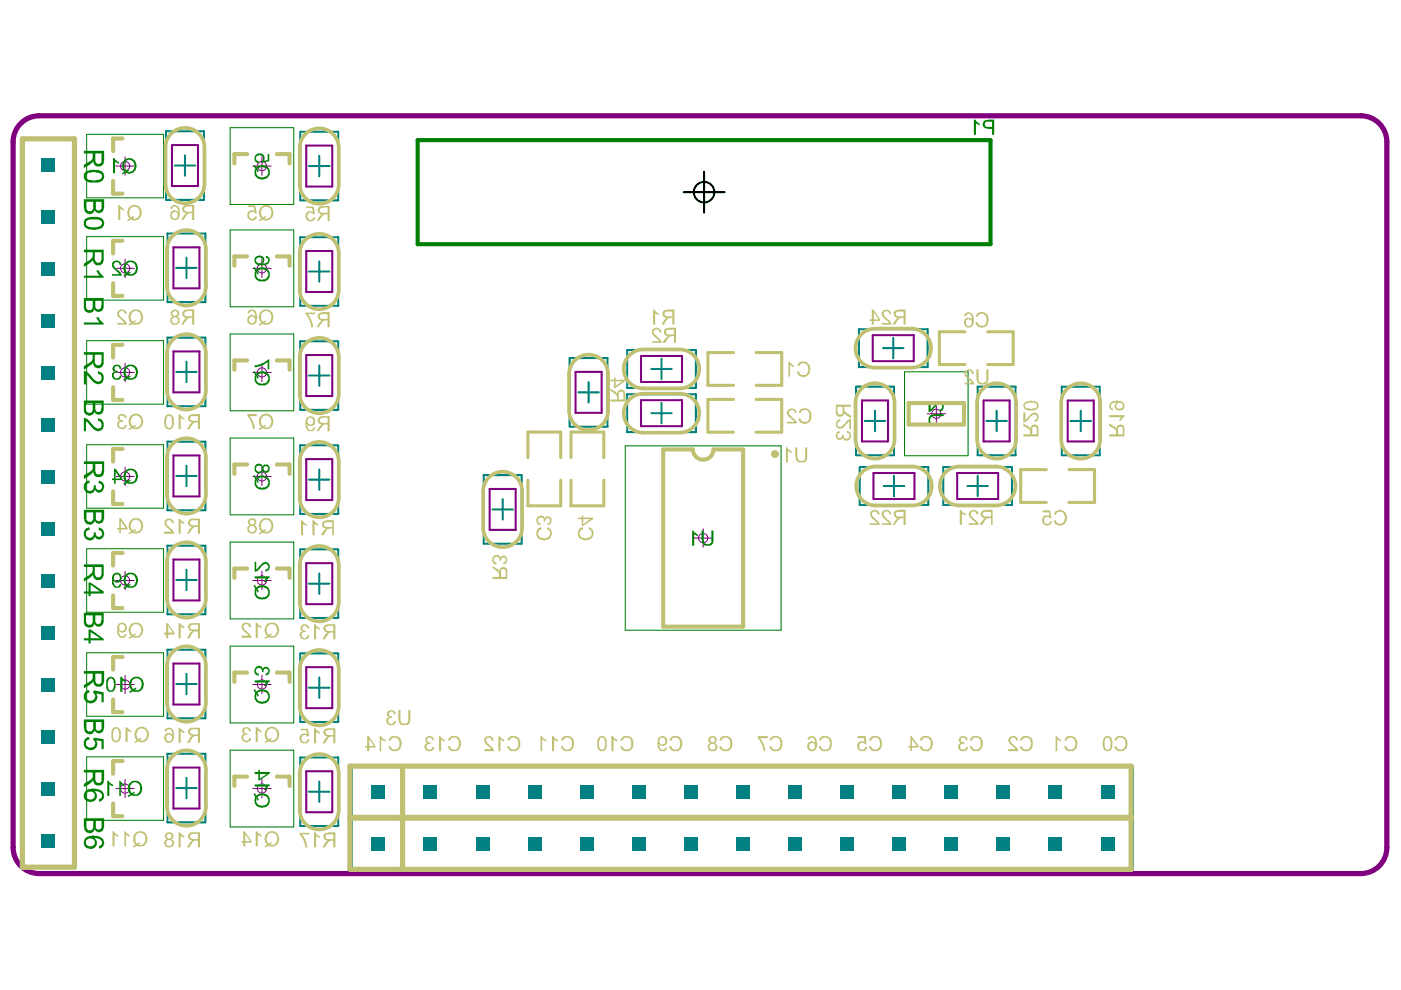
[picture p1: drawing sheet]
<svg xmlns="http://www.w3.org/2000/svg" width="297mm" height="210mm" viewBox="0 0 297 210" stroke-linecap="round" stroke-linejoin="round" font-family="sans-serif">
<g fill="none" stroke="#800080" stroke-width=".21">
<path d="M24.6 35.2h3.9M26.5 33.3v3.9M53.6 35.2h3.9M55.5 33.3v3.9M24.6 56.9h3.9M26.5 54.9v4M53.6 56.9h3.9M55.5 54.9v4M24.6 79h3.9M26.5 77v3.9M53.6 79h3.9M55.5 77v3.9"/>
<path d="M26.5 99.1v3.9M55.5 99.1v3.9M196.6 87.7h3.9M198.5 85.8v3.9M24.6 101h3.9M53.6 101h3.9M147.1 114.1h3.9M149.1 112.1v3.9M24.6 123.1h3.9M26.5 121.1v3.9M53.6 123.1h3.9M55.5 121.1v3.9"/>
<path d="M24.6 145.1h3.9M26.5 143.2v3.9M53.6 145.1h3.9M55.5 143.2v3.9M24.6 167.2h3.9M26.5 165.2v4M53.6 167.2h3.9M55.5 165.2v4"/>
<circle cx="26.5" cy="35.2" r=".98"/>
<circle cx="55.5" cy="35.2" r=".98"/>
<circle cx="26.5" cy="56.9" r=".98"/>
<circle cx="55.5" cy="56.9" r=".98"/>
<circle cx="26.5" cy="79" r=".98"/>
<circle cx="55.5" cy="79" r=".98"/>
<circle cx="198.5" cy="87.7" r=".98"/>
<circle cx="26.5" cy="101" r=".98"/>
<circle cx="55.5" cy="101" r=".98"/>
<circle cx="149.1" cy="114.1" r=".98"/>
<circle cx="26.5" cy="123.1" r=".98"/>
<circle cx="55.5" cy="123.1" r=".98"/>
<circle cx="26.5" cy="145.1" r=".98"/>
<circle cx="55.5" cy="145.1" r=".98"/>
<circle cx="26.5" cy="167.2" r=".98"/>
<circle cx="55.5" cy="167.2" r=".98"/>
</g>
<g fill="none" stroke="#000" stroke-width=".44">
<path d="M149.3 36.4v8.7M144.9 40.7h8.7"/>
<circle cx="149.3" cy="40.7" r="2.17"/>
</g>
<g fill="none" stroke="#008000" stroke-width=".22">
<path d="M18.4 28.5h16.3v13.4h-16.3zM48.8 27.1h13.5v16.3h-13.5zM18.4 50.2h16.3v13.4h-16.3zM48.8 48.8h13.5v16.2h-13.5zM18.4 72.2h16.3v13.5h-16.3zM48.8 70.8h13.5v16.3h-13.5zM191.8 78.8h13.5v17.8h-13.5zM18.4 94.3h16.3v13.5h-16.3zM48.8 92.9h13.5v16.3h-13.5zM132.6 94.5h33v39.1h-33zM18.4 116.3h16.3v13.5h-16.3zM48.8 114.9h13.5v16.3h-13.5z"/>
<path d="M18.4 138.4h16.3v13.5h-16.3zM48.8 137h13.5v16.3h-13.5zM48.8 159.1h13.5v16.2h-13.5zM18.4 160.5h16.3v13.4h-16.3z"/>
</g>
<g fill="#008080">
<path d="M8.9 177h2.8v2.7h-2.8z"/>
<path d="M8.9 165.9h2.8v2.8h-2.8z"/>
<path d="M8.9 154.9h2.8v2.8h-2.8z"/>
<path d="M8.9 143.9h2.8v2.7h-2.8z"/>
<path d="M8.9 132.8h2.8v2.8h-2.8z"/>
<path d="M8.9 121.8h2.8v2.8h-2.8z"/>
<path d="M8.9 110.8h2.8v2.8h-2.8z"/>
<path d="M8.9 99.7h2.8v2.8h-2.8z"/>
<path d="M8.9 88.7h2.8v2.8h-2.8z"/>
<path d="M8.9 77.7h2.8v2.8h-2.8z"/>
<path d="M8.9 66.7h2.8v2.7h-2.8z"/>
<path d="M8.9 55.6h2.8v2.8h-2.8z"/>
<path d="M8.9 44.6h2.8v2.8h-2.8z"/>
<path d="M8.9 33.6h2.8v2.7h-2.8z"/>
<path d="M78.8 177.5h2.8v2.8h-2.8z"/>
<path d="M89.9 177.5h2.8v2.8h-2.8z"/>
<path d="M100.9 177.5h2.8v2.8h-2.8z"/>
<path d="M112 177.5h2.7v2.8h-2.7z"/>
<path d="M123 177.5h2.8v2.8h-2.8z"/>
<path d="M134 177.5h2.8v2.8h-2.8z"/>
<path d="M145.1 177.5h2.8v2.8h-2.8z"/>
<path d="M156.1 177.5h2.8v2.8h-2.8z"/>
<path d="M167.2 177.5h2.8v2.8h-2.8z"/>
<path d="M178.2 177.5h2.8v2.8h-2.8z"/>
<path d="M189.3 177.5h2.7v2.8h-2.7z"/>
<path d="M200.3 177.5h2.8v2.8h-2.8z"/>
<path d="M211.3 177.5h2.8v2.8h-2.8z"/>
<path d="M222.4 177.5h2.8v2.8h-2.8z"/>
<path d="M233.4 177.5h2.8v2.8h-2.8z"/>
<path d="M78.8 166.5h2.8v2.8h-2.8z"/>
<path d="M89.9 166.5h2.8v2.8h-2.8z"/>
<path d="M100.9 166.5h2.8v2.8h-2.8z"/>
<path d="M112 166.5h2.7v2.8h-2.7z"/>
<path d="M123 166.5h2.8v2.8h-2.8z"/>
<path d="M134 166.5h2.8v2.8h-2.8z"/>
<path d="M145.1 166.5h2.8v2.8h-2.8z"/>
<path d="M156.1 166.5h2.8v2.8h-2.8z"/>
<path d="M167.2 166.5h2.8v2.8h-2.8z"/>
<path d="M178.2 166.5h2.8v2.8h-2.8z"/>
<path d="M189.3 166.5h2.7v2.8h-2.7z"/>
<path d="M200.3 166.5h2.8v2.8h-2.8z"/>
<path d="M211.3 166.5h2.8v2.8h-2.8z"/>
<path d="M222.4 166.5h2.8v2.8h-2.8z"/>
<path d="M233.4 166.5h2.8v2.8h-2.8z"/>
<circle cx="15.8" cy="29.4" r=".27"/>
<circle cx="74.7" cy="173.4" r=".27"/>
<circle cx="74.7" cy="162.4" r=".27"/>
</g>
<g fill="none" stroke="#008080" stroke-width=".44">
<path d="M35.2 27.8h8v14.6h-8zM37 35.1h4.4M39.2 32.9v4.4M63.7 27.9h8v14.6h-8zM65.5 35.2h4.4M67.7 33v4.4M88.5 29.7h121.5v22.1h-121.5zM35.5 49.5h8.1v14.6h-8.1zM37.4 56.8h4.3M39.5 54.6v4.4M63.7 50.3h8v14.5h-8zM65.5 57.6h4.4"/>
<path d="M67.7 55.4v4.3M35.5 71.6h8.1v14.5h-8.1zM37.4 78.9h4.3M39.5 76.7v4.3M63.7 72.4h8v14.5h-8zM65.5 79.6h4.4M67.7 77.5v4.3M120.8 75.9h8v14.6h-8zM133 74.2h14.5v8h-14.5zM138.1 78.2h4.3M140.3 76.1v4.3M182.1 69.8h14.6v8h-14.6z"/>
<path d="M187.2 73.8h4.4M189.4 71.6v4.4M35.5 93.6h8.1v14.6h-8.1zM39.5 98.7v4.4M63.7 94.4h8v14.6h-8zM67.7 99.5v4.4M122.6 83.2h4.4M124.8 81v4.4M133 83.6h14.5v8h-14.5zM138.1 87.6h4.3M140.3 85.4v4.4M181.5 82h8v14.5h-8z"/>
<path d="M182.3 99h14.5v8.1h-14.5zM183.3 89.2h4.4M185.5 87.1v4.3M200 99h14.6v8.1h-14.6zM207.3 82h8v14.5h-8zM209.1 89.2h4.4M211.3 87.1v4.3M225.1 82h8.1v14.5h-8.1zM227 89.3h4.3M229.1 87.1v4.3M35.5 115.7h8.1v14.5h-8.1zM37.4 100.9h4.3"/>
<path d="M63.7 116.5h8v14.5h-8zM65.5 101.7h4.4M102.6 100.7h8v14.6h-8zM104.4 108h4.3M106.6 105.8v4.4M187.4 103h4.3M189.5 100.9v4.3M205.1 103h4.4M207.3 100.9v4.3M35.5 137.8h8.1v14.5h-8.1zM37.4 123h4.3M39.5 120.8v4.3"/>
<path d="M63.7 138.5h8v14.6h-8zM65.5 123.7h4.4M67.7 121.6v4.3M35.5 159.8h8.1v14.6h-8.1zM37.4 145h4.3M39.5 142.9v4.3M65.5 145.8h4.4M67.7 143.6v4.4M37.4 167.1h4.3M39.5 164.9v4.4M63.7 160.6h8v14.5h-8zM65.5 167.9h4.4"/>
<path d="M67.7 165.7v4.3"/>
</g>
<path d="M4.7 29.4h11.1v154.5h-11.1zM74.7 162.4h165.6v22h-165.6zM74.7 173.4h165.6" fill="none" stroke="#008080" stroke-width=".22"/>
<g fill="none" stroke="#800080" stroke-width=".44">
<path d="M36.5 30.8h5.5v8.6h-5.5zM64.9 30.9h5.5v8.7h-5.5zM36.8 52.4h5.5v8.7h-5.5zM64.9 53.2h5.5v8.7h-5.5zM36.8 74.5h5.5v8.7h-5.5zM64.9 75.3h5.5v8.7h-5.5zM122 78.8h5.6v8.7h-5.6zM135.9 75.5h8.7v5.5h-8.7zM185 71.1h8.7v5.5h-8.7zM36.8 96.6h5.5v8.7h-5.5zM64.9 97.3h5.5v8.7h-5.5zM135.9 84.8h8.7v5.6h-8.7z"/>
<path d="M182.8 84.9h5.5v8.7h-5.5zM208.5 84.9h5.6v8.7h-5.6zM226.4 84.9h5.5v8.7h-5.5zM36.8 118.6h5.5v8.7h-5.5zM64.9 119.4h5.5v8.7h-5.5zM103.8 103.7h5.5v8.7h-5.5zM185.2 100.3h8.7v5.5h-8.7zM202.9 100.3h8.7v5.5h-8.7zM36.8 140.7h5.5v8.7h-5.5zM64.9 141.5h5.5v8.6h-5.5zM36.8 162.7h5.5v8.7h-5.5zM64.9 163.5h5.5v8.7h-5.5z"/>
</g>
<g fill="#008000">
<path d="M25.5 143.5h.3l.3 .4 .6 .4v.4l-.6-.3-.2-.2v2.5h-.4z"/>
<path d="M24 77.8a.96 .96 0 0 1 1-.5 .96 .96 0 0 1 .7 .8l-.3 .1a.55 .55 0 0 0-.8-.5 .55 .55 0 0 0-.1 .9h.5l.1 .4a.68 .68 0 0 0-1 .3 .68 .68 0 0 0 .4 .9 .68 .68 0 0 0 .9-.5v-.1h.4a1.09 1.09 0 0 1-.8 .9 1.09 1.09 0 0 1-1.2-.4 .87 .87 0 0 1 .5-1.4l-.3-.1-.2-.2z"/>
<path d="M23.8 55.6a1.08 1.08 0 0 1 1.2-.3 1.08 1.08 0 0 1 .7 .8l-.3 .1a.64 .64 0 0 0-.8-.6 .64 .64 0 0 0-.4 .9l.5 .6a1.5 1.5 0 0 1 1 1.1l.1 .3h-2.1v-.4h1.6l-.6-.6a1.61 1.61 0 0 1-1-1.7z"/>
<path d="M148.7 112.5h.5l.1 2.5a.85 .85 0 0 0 1 .4 .85 .85 0 0 0 .5-1v-1.9h.5v1.9a1.14 1.14 0 0 1-1.6 1.3 .99 .99 0 0 1-.9-1.2h-.1z"/>
<path d="M146.7 112.5h.4l.2 .4 .7 .4v.4l-.8-.4v2.4h-.5z"/>
<path d="M25.3 165.5h.2l.4 .6 .5 .2v.5l-.8-.6v2.5h-.3z"/>
<path d="M22.7 165.5h.4l.2 .5 .7 .3v.5l-.7-.4-.1-.2v2.5h-.5z"/>
<path d="M54 122.2h3.2v.2l-.6 .5-.2 .5h-.4l.4-.8h-2.4z"/>
<path d="M54 119.1h.3v1.7l.8-.8a1.56 1.56 0 0 1 1.3-.9 1.08 1.08 0 0 1 .8 1.1 1.08 1.08 0 0 1-.9 1l-.1-.4a.6 .6 0 0 0 .7-.7 .6 .6 0 0 0-.9-.4l-.6 .4a2.26 2.26 0 0 1-1.4 1.1z"/>
<path d="M54 144.3h3.2v.2l-.6 .4-.2 .6h-.4l.4-.8h-2.4z"/>
<path d="M54.1 141.6a.9 .9 0 0 1 .9-.4 .9 .9 0 0 1 .8 .6 .69 .69 0 0 1 .7-.4 .69 .69 0 0 1 .6 .5l.1 .2a1.16 1.16 0 0 1-.9 1.2v-.5a.53 .53 0 0 0 .6-.6 .53 .53 0 0 0-.8-.4l-.2 .3v.4h-.4a.67 .67 0 0 0-.7-.9 .67 .67 0 0 0-.5 1l.6 .2v.5h-.1a1.08 1.08 0 0 1-.7-1.7z"/>
<path d="M54 166.3h3.2v.2l-.6 .5-.2 .5h-.4l.4-.7h-2.4z"/>
<path d="M54.2 32.8a1.39 1.39 0 0 1 1.8 .2l.1 .9-.2 .2 .9-.1v-1.4h.3v1.6l-1.6 .3-.1-.3a.71 .71 0 0 0 .1-1.1 .71 .71 0 0 0-1.1 .1 .58 .58 0 0 0-.1 .6 .58 .58 0 0 0 .6 .4v.4h-.2a1.19 1.19 0 0 1-.7-1.2z"/>
<path d="M54 77.4h.7l.6-.2 .9-.4 .4-.5 .5-.1v2.1h-.3v-1.5l-1.8 1-1 .1z"/>
<path d="M24 33.5h.3l.2 .5 .7 .3v.4l-.8-.4v2.4h-.4z"/>
<path d="M197 88.3l.4-.4 .6-.1h2.1v.4h-1.9a.84 .84 0 0 0-1 .7 .84 .84 0 0 0 .7 1h2.2v.4h-1.9a1.18 1.18 0 0 1-1.3-.9z"/>
<path d="M196.9 85.3h.4v1.5l.6-.6a1.61 1.61 0 0 1 1.6-.9 1.12 1.12 0 0 1 .6 1 1.12 1.12 0 0 1-.7 .9h-.2l-.1-.3a.64 .64 0 0 0 .6-.9 .64 .64 0 0 0-1.1-.1l-1.1 1.2-.6 .2z"/>
<path d="M28 144.3a1.07 1.07 0 0 1 1.9 .2 1.29 1.29 0 0 1-.9 1.9l-.5-.2 .4-.1-.1-.3-.5 .3a1.66 1.66 0 0 1-.3-1.7zM27.6 144.2a2.09 2.09 0 0 0 0 1.8l.3 .4a.42 .42 0 0 0-.4 .5l.2-.1a.68 .68 0 0 1 .9-.1h.2a1.56 1.56 0 0 0 1.6-2.2 1.57 1.57 0 0 0-2.8-.3z"/>
<path d="M23 144.2a.62 .62 0 0 1 .8-.3 .62 .62 0 0 1 .3 .8l.1 .1-.1 .8a.57 .57 0 0 1-.4 .8 .57 .57 0 0 1-.7-.6l-.1-.2zM22.7 143.8l-.2 .5v.6a1.45 1.45 0 0 0 .7 1.8 1.26 1.26 0 0 0 1.3-1.7 1.25 1.25 0 0 0-.8-1.5h-.5z"/>
<path d="M26.7 122.3a1.12 1.12 0 0 1 1.3-.5 1.12 1.12 0 0 1 .8 1.1 1.23 1.23 0 0 1-.6 1.3v.1h-.8l-.1-.1 .4-.1-.1-.4-.4 .3a.35 .35 0 0 1-.4-.1 .35 .35 0 0 1-.1-.4l-.1-.1zM26.4 122.1a1.82 1.82 0 0 0 .3 2.2l-.5 .3 .1 .2 .2-.1a.68 .68 0 0 1 .9-.1h.2a1.56 1.56 0 0 0 1.5-2.2 1.57 1.57 0 0 0-2.7-.3z"/>
<path d="M24.2 122.1a.7 .7 0 0 1 1-.1 .7 .7 0 0 1 .1 1 .7 .7 0 0 1-1 .1zM24 121.8l-.3 .4v.4a1.84 1.84 0 0 0 .6 1.9h.1a.8 .8 0 0 0 .9 .1 .8 .8 0 0 0 .4-.7h-.3a.7 .7 0 0 1-.9 .4l-.3-.4-.1-.8a.89 .89 0 0 0 1 .4 .89 .89 0 0 0 .6-.9l.1-.1a1.09 1.09 0 0 0-1.5-1z"/>
<path d="M26.7 78.2a1.12 1.12 0 0 1 1.3-.5 1.12 1.12 0 0 1 .8 1.2v.1a1.16 1.16 0 0 1-1.3 1.2l-.2-.1 .4-.1-.1-.4-.4 .2a.35 .35 0 0 1-.4 0 .35 .35 0 0 1-.1-.4l-.1-.1zM26.4 78a1.76 1.76 0 0 0 .3 2.2l-.5 .2 .1 .3 .2-.1a.68 .68 0 0 1 .9-.1h.2a1.56 1.56 0 0 0 1.5-2.2 1.57 1.57 0 0 0-2.7-.3z"/>
<path d="M26.7 100.3a1.12 1.12 0 0 1 1.3-.6 1.12 1.12 0 0 1 .8 1.2v.1a1.18 1.18 0 0 1-1.4 1.2l-.1-.1 .4-.1-.1-.3-.7 .3a1.8 1.8 0 0 1-.2-1.7zM26.4 100a1.82 1.82 0 0 0 .3 2.2l-.5 .3 .1 .3 .2-.1a.68 .68 0 0 1 .9-.1h.2a1.15 1.15 0 0 0 1.4-.9 1.58 1.58 0 0 0-1-2.3 1.88 1.88 0 0 0-1.6 .6z"/>
<path d="M24.5 100l1 1.5h-1zM24.2 99.4v2.1h-.5v.3h.5v.8h.3v-.8h1.4v-.3l-1.4-2.1z"/>
<path d="M26.7 56.1h.1a.98 .98 0 0 1 1.2-.5 .98 .98 0 0 1 .7 1 1.08 1.08 0 0 1-.2 1.2 1.08 1.08 0 0 1-1.2 .2l.4-.1-.1-.3-.7 .3a1.8 1.8 0 0 1-.2-1.8zM26.6 55.6a2.04 2.04 0 0 0 0 2.5l-.4 .2 .1 .4 .2-.1a.68 .68 0 0 1 .9-.1 1.56 1.56 0 0 0 1.9-1.7 1.82 1.82 0 0 0-1.3-1.5h-.8z"/>
<path d="M27.8 166.2a1.18 1.18 0 0 1 1.5-.1 1.18 1.18 0 0 1 .4 1.4 .94 .94 0 0 1-1.4 .8l.3-.1-.1-.3-.6 .3a1.88 1.88 0 0 1-.1-2zM27.4 166.1v.1a2.06 2.06 0 0 0 .2 2.2l-.5 .3 .1 .3 .2-.1a.85 .85 0 0 1 1-.2h.1a1.2 1.2 0 0 0 1.5-1.1 1.51 1.51 0 0 0-.7-1.9 1.56 1.56 0 0 0-1.9 .4z"/>
<path d="M54.5 124.8a1.37 1.37 0 0 1 1.5-.2 1.37 1.37 0 0 1 .9 1.1 1.25 1.25 0 0 1-1.7 .9h-.1a1.03 1.03 0 0 1-.7-1.4l.1 .4 .4-.1zM53.8 124.2v.1a.72 .72 0 0 1 .2 1l-.1 .3 .1 .1a1.32 1.32 0 0 0 1.2 1.4 1.75 1.75 0 0 0 1.8-.6 1.53 1.53 0 0 0 .1-1.7 1.53 1.53 0 0 0-1.6-.7l-.7 .1-.4 .3-.4-.5z"/>
<path d="M54.5 146.9a1.51 1.51 0 0 1 2.3 .3 .99 .99 0 0 1-.9 1.5 1.17 1.17 0 0 1-1.3-.3 1.17 1.17 0 0 1-.3-1.2l.2 .5 .4-.1zM53.8 146.2l.1 .3a.68 .68 0 0 1 .1 .9 1.59 1.59 0 0 0 2.2 1.7 1.56 1.56 0 0 0 .9-2 1.56 1.56 0 0 0-2.1-.9l-.6 .4h-.2l-.1-.5z"/>
<path d="M54.5 169a1.51 1.51 0 0 1 2.3 .3 .99 .99 0 0 1-.9 1.4l-.1 .1a1.41 1.41 0 0 1-1.4-.5l-.1-1 .2 .4 .4-.1zM53.8 168.3l.1 .2a.68 .68 0 0 1 .1 .9 1.55 1.55 0 0 0 1.5 1.9h.1a1.83 1.83 0 0 0 1.6-1.2 1.63 1.63 0 0 0-.6-1.6 1.63 1.63 0 0 0-1.7-.2l-.5 .3-.2-.1-.1-.3z"/>
<path d="M55.1 164.1h1.4l-1.4 1zM54 163.7v.4h.8v1.3h.3l2.1-1.4v-.3h-2.1v-.5h-.3v.5z"/>
<path d="M54.5 35.7a1.66 1.66 0 0 1 2 0 1.12 1.12 0 0 1 .2 1.3 1.12 1.12 0 0 1-1.2 .6 1.09 1.09 0 0 1-1.1-1.5l.1 .4 .4-.1zM53.8 35.1l.1 .2a.85 .85 0 0 1 .1 1 1.26 1.26 0 0 0 .4 1.3l.1 .1a1.68 1.68 0 0 0 2.7-.8 1.59 1.59 0 0 0-1.7-1.9l-.8 .2-.4 .3a.42 .42 0 0 0-.5-.4z"/>
<path d="M54.5 79.5a1.62 1.62 0 0 1 2.3 .2v.1a.97 .97 0 0 1-.1 1.1 .97 .97 0 0 1-.9 .4l-.2 .1-.3-.1a.94 .94 0 0 1-.9-.5 .94 .94 0 0 1 0-1l.1 .5 .4-.1zM53.8 78.9l.1 .1a1.01 1.01 0 0 1 .1 1.1l-.1 .2h.1a1.55 1.55 0 0 0 2.3 1.3 1.5 1.5 0 0 0 .3-2.5 1.94 1.94 0 0 0-2.3 .1l-.3-.6z"/>
<path d="M54.5 101.6a1.62 1.62 0 0 1 2.3 .2 1.21 1.21 0 0 1-1.2 1.7l-.3-.2a.94 .94 0 0 1-.9-.4 .94 .94 0 0 1 0-1l.1 .4 .4-.1zM53.8 100.9v.1a.72 .72 0 0 1 .2 1l-.1 .3h.1a1.35 1.35 0 0 0 1.5 1.5v.1a1.8 1.8 0 0 0 1.7-1.2v-.1a1.67 1.67 0 0 0-1-1.7 1.67 1.67 0 0 0-1.9 .3l-.3-.5z"/>
<path d="M56 98.9a.55 .55 0 0 1 .8 .1 .55 .55 0 0 1-.2 .8 .56 .56 0 0 1-.7-.1 .56 .56 0 0 1 .1-.8zM54.3 98.9a.72 .72 0 0 1 .9-.1 .72 .72 0 0 1 .3 .8 .69 .69 0 0 1-.9 .3 .69 .69 0 0 1-.3-1zM54.1 98.7a1 1 0 0 0 .2 1.5 1 1 0 0 0 1.5-.4 .67 .67 0 0 0 .5 .5 .67 .67 0 0 0 .7-.4 .87 .87 0 0 0 0-1.1 .87 .87 0 0 0-1.1-.2l-.1 .3a.98 .98 0 0 0-1.7-.2z"/>
<path d="M54.5 57.5a1.62 1.62 0 0 1 2.3 .2v.1a.97 .97 0 0 1-.1 1 .97 .97 0 0 1-.9 .4l-.2 .1-.3-.1a.94 .94 0 0 1-.9-.4 .94 .94 0 0 1 0-1l.1 .4 .4-.1zM53.8 56.8l.1 .1a1.01 1.01 0 0 1 .1 1.1l-.1 .2h.1a1.55 1.55 0 0 0 2.3 1.4 1.5 1.5 0 0 0 .3-2.6 1.94 1.94 0 0 0-2.3 .1l-.3-.5z"/>
<path d="M54 54.7a1.23 1.23 0 0 0 .3 1.3 1.23 1.23 0 0 0 1.3 .2 1.33 1.33 0 0 0 1.6-1.1l-.1-.5-.2-.2-.5-.1-.1 .3a.62 .62 0 0 1 .6 .7 .62 .62 0 0 1-.8 .5v.1h-.5l.2-.1a.89 .89 0 0 0 .2-1 .89 .89 0 0 0-.8-.5v-.2l-.7 .2zM54.4 54.7h.3a.63 .63 0 0 1 .9 .1 .63 .63 0 0 1-.2 .9 .67 .67 0 0 1-.8 .1 .67 .67 0 0 1-.3-.8z"/>
<path d="M26.5 34.3a1.03 1.03 0 0 1 1.8 .1 1.36 1.36 0 0 1-.9 2.1l-.5-.1 .5-.2-.1-.4-.4 .1-.1 .3-.2-.1a1.56 1.56 0 0 1-.1-1.8zM26.3 34a1.73 1.73 0 0 0 .1 2.4l-.6 .3 .1 .4 .7-.5a1.56 1.56 0 0 0 1.8-.2 1.56 1.56 0 0 0 .4-1.8 1.41 1.41 0 0 0-1-1.1 1.41 1.41 0 0 0-1.4 .5z"/>
</g>
<path d="M4.4 26.2a5.5 5.5 0 0 1 3.9-1.7h280.2a5.5 5.5 0 0 1 5.5 5.6v149.6a5.5 5.5 0 0 1-5.5 5.5h-280.2a5.5 5.5 0 0 1-5.5-5.5v-149.6a5.5 5.5 0 0 1 1.6-3.9z" fill="none" stroke="#800080" stroke-width="1.1"/>
<path d="M4.7 29.4h11.1v154.5h-11.1zM74.2 162.4h165.6v10.9h-165.6zM74.2 173.5h165.6v10.8h-165.6zM85.4 162.4v10.9M85.4 173.5v10.8" fill="none" stroke="#c0c073" stroke-width="1.1"/>
<g fill="none" stroke="#c0c073" stroke-width=".77">
<path d="M35.1 31.2v7.8M43.4 31.4v7.6M63.5 31.4v7.5M71.8 31.4v7.7M35.4 52.9v7.8M43.7 53.1v7.6M63.5 53.7v7.6M71.8 53.7v7.7M35.4 75v7.7M43.7 75.1v7.6M63.5 75.8v7.5M71.8 75.8v7.7"/>
<path d="M120.7 79.3v7.6M128.9 79.3v7.8M136.4 74.1h7.7M185.5 78h7.8M185.7 69.7h7.6M35.4 97.1v7.7M43.7 97.2v7.6M63.5 97.8v7.6M71.8 97.8v7.7M136.4 82.4h7.6M136.4 91.7h7.7M136.5 83.5h7.6"/>
<path d="M181.4 85.4v7.7M185.7 98.9h7.7M189.7 85.5v7.6M203.6 98.9h7.5M207.2 85.4v7.7M215.4 85.5v7.6M225 85.4v7.7M233.3 85.6v7.5M35.4 119.1v7.7M43.7 119.3v7.5M63.5 119.9v7.5M71.8 119.9v7.7"/>
<path d="M102.4 104.1v7.8M110.7 104.3v7.6M185.7 107.2h7.5M203.4 107.2h7.7M35.4 141.2v7.7M43.7 141.3v7.6M63.5 141.9v7.6M71.8 141.9v7.8M35.4 163.2v7.8M43.7 163.4v7.6M63.5 164v7.6M71.8 164v7.7"/>
</g>
<g fill="none" stroke="#c0c073" stroke-width=".87">
<path d="M24 38.4v2.7h2M26 29.4h-2v2.7M52.4 32.7h-2.7v2M58.7 32.7h2.7v2M26 51.1h-2v2.7M52.4 54.4h-2.7v1.9M58.7 54.4h2.7v1.9M24 60v2.7h2M26 73.1h-2v2.7M52.4 76.4h-2.7v2M58.7 76.4h2.7v2M24 82.1v2.7h2"/>
<path d="M26 95.2h-2v2.7M52.4 98.5h-2.7v2M58.7 98.5h2.7v2M146.9 95.3h-6.3v37.6h17v-37.6h-6.3M192.6 85.5h11.8v4.5h-11.8zM24 104.2v2.7h2M26 117.2h-2v2.7M24 126.2v2.7h2M26 139.3h-2v2.7M52.4 120.5h-2.7v2M58.7 120.5h2.7v2M24 148.3v2.7h2"/>
<path d="M52.4 142.6h-2.7v2M58.7 142.6h2.7v2M24 170.3v2.7h2M26 161.4h-2v2.6M52.4 164.7h-2.7v1.9M58.7 164.7h2.7v1.9"/>
</g>
<path d="M155.5 74.8h-5.4v6.9h5.4M160.3 74.8h5.4v6.9h-5.4M204.6 70.3h-5.4v7h5.4M209.4 70.3h5.4v7h-5.4M111.9 97v-5.4h7v5.4M121.1 97v-5.4h6.9v5.4M155.5 84.7h-5.4v6.9h5.4M160.3 84.7h5.4v6.9h-5.4M221.8 99.6h-5.4v6.9h5.4M226.6 99.6h5.5v6.9h-5.5M111.9 101.8v5.4h7v-5.4M121.1 101.8v5.4h6.9v-5.4" fill="none" stroke="#c0c073" stroke-width=".65"/>
<g fill="#c0c073">
<path d="M236.5 156.4a1.54 1.54 0 0 1 1.9-.1 1.54 1.54 0 0 1 .5 1.9v.1a1.37 1.37 0 0 1-1.3 1 1.37 1.37 0 0 1-1.3-1h-.1l.4-.1a1.05 1.05 0 0 0 1.4 .7 1.05 1.05 0 0 0 .6-1.4 1.09 1.09 0 0 0-1.5-1l-.4 .3v.3l-.4-.2z"/>
<path d="M225.9 156.4a1.41 1.41 0 0 1 1.6-.3 1.41 1.41 0 0 1 .8 1.3h.2a2.27 2.27 0 0 1-.6 1.6 1.5 1.5 0 0 1-2.3-.7l.4-.1a1.01 1.01 0 0 0 1.2 .7 1.01 1.01 0 0 0 .8-1.1v-.1a1.16 1.16 0 0 0-1.2-1.3h-.1a.56 .56 0 0 0-.6 .7l-.4-.2z"/>
<path d="M223.8 156.1h.2l.5 .5 .4 .2v.5l-.8-.6v2.6h-.3z"/>
<path d="M216.4 156.5a1.48 1.48 0 0 1 1.9-.3 1.48 1.48 0 0 1 .7 1.7 1.39 1.39 0 0 1-1.2 1.4 1.39 1.39 0 0 1-1.5-.8l-.1-.2 .4-.1v.1a.97 .97 0 0 0 1.2 .6 .97 .97 0 0 0 .7-1.1 1.08 1.08 0 0 0-1.2-1.4l-.3 .1-.4 .6-.3-.2z"/>
<path d="M213.9 156.5a1.07 1.07 0 0 1 1.9 .2l.1 .2-.5 .2a.63 .63 0 0 0-.8-.7 .63 .63 0 0 0-.3 1l.6 .5a1.97 1.97 0 0 1 1 1.4h-2.1v-.5h1.5l-1-1a1.12 1.12 0 0 1-.4-1.3z"/>
<path d="M205.7 156.6a1.53 1.53 0 0 1 1.9-.4 1.53 1.53 0 0 1 .8 1.8 1.45 1.45 0 0 1-1.3 1.3 1.45 1.45 0 0 1-1.5-.9l.4-.2v.1a.98 .98 0 0 0 1.2 .6 .98 .98 0 0 0 .7-1.2 1.03 1.03 0 0 0-.4-1.2 1.03 1.03 0 0 0-1.2 .1l-.3 .5-.4-.2z"/>
<path d="M203.3 156.6a1 1 0 0 1 1-.5 1 1 0 0 1 .9 .7l-.4 .1a.57 .57 0 0 0-.7-.5 .57 .57 0 0 0-.4 .8l.7 .2 .1 .3a.65 .65 0 0 0-.9 .4 .65 .65 0 0 0 .4 .8l.7-.1 .1-.4h.5a1.08 1.08 0 0 1-1 .9 1.08 1.08 0 0 1-1.1-.8v-.1a.56 .56 0 0 1 .4-.8l.1-.1-.4-.4z"/>
<path d="M195.1 156.6a1.5 1.5 0 0 1 2-.3 1.5 1.5 0 0 1 .5 1.9 1.34 1.34 0 0 1-1.1 1.1 1.34 1.34 0 0 1-1.4-.8l-.1-.2 .4-.1a.97 .97 0 0 0 1.2 .7 .97 .97 0 0 0 .7-1.2 1.07 1.07 0 0 0-.4-1.1 1.07 1.07 0 0 0-1.2 0l-.3 .5-.4-.2z"/>
<path d="M184.5 156.4a1.41 1.41 0 0 1 1.6-.3 1.41 1.41 0 0 1 .8 1.3h.1a2.27 2.27 0 0 1-.5 1.6 1.5 1.5 0 0 1-2.3-.7l.4-.1a1.01 1.01 0 0 0 1.2 .7 1.01 1.01 0 0 0 .8-1.1v-.1a1.16 1.16 0 0 0-1.2-1.3h-.1a.56 .56 0 0 0-.6 .7l-.4-.2z"/>
<path d="M181.9 156.1h1.6l.2 1.6-.3 .1a.72 .72 0 0 0-.9-.2 .72 .72 0 0 0-.3 1 .72 .72 0 0 0 .9 .3l.2-.1 .1-.4h.4v.1a1.08 1.08 0 0 1-1.8 .5 1.08 1.08 0 0 1 .6-1.8h.5l.2 .2-.1-.9h-1.3z"/>
<path d="M173.8 156.5a1.42 1.42 0 0 1 1.5-.5 1.42 1.42 0 0 1 1 1.3 1.47 1.47 0 0 1-.6 1.8 1.47 1.47 0 0 1-1.9-.4l-.2-.4 .4-.1v.1a.97 .97 0 0 0 1.2 .6 .97 .97 0 0 0 .7-1.1 1.08 1.08 0 0 0-1.2-1.4l-.4 .1-.3 .6-.3-.2z"/>
<path d="M163.3 156.5a1.42 1.42 0 0 1 1.5-.5 1.42 1.42 0 0 1 1 1.3 1.47 1.47 0 0 1-.6 1.8 1.47 1.47 0 0 1-1.9-.4l-.2-.4 .4-.1v.1a.97 .97 0 0 0 1.2 .6 .97 .97 0 0 0 .7-1.1 1.08 1.08 0 0 0-1.2-1.4l-.3 .1-.4 .6-.3-.2z"/>
<path d="M160.7 156.1h2.1v.4h-1.7l.7 .8 .5 2h-.4l-.3-1.3-.3-.7-.6-.8z"/>
<path d="M152.7 156.5a1.5 1.5 0 0 1 1.8-.3 1.5 1.5 0 0 1 .7 1.7 1.46 1.46 0 0 1-2.3 1.1l-.4-.6 .4-.2v.1a1.02 1.02 0 0 0 1.4 .6 1.02 1.02 0 0 0 .5-1.4 .97 .97 0 0 0-.7-1.1 .97 .97 0 0 0-1.2 .7l-.4-.2z"/>
<path d="M142 156.6a1.5 1.5 0 0 1 1.9-.3 1.5 1.5 0 0 1 .6 1.9 1.34 1.34 0 0 1-1.1 1.1 1.34 1.34 0 0 1-1.4-.8l-.1-.2 .4-.1a.97 .97 0 0 0 1.2 .7 .97 .97 0 0 0 .7-1.2 1.07 1.07 0 0 0-.5-1.1 1.07 1.07 0 0 0-1.2 0l-.2 .5-.4-.2z"/>
<path d="M131.7 156.5a1.52 1.52 0 0 1 1.9-.3 1.52 1.52 0 0 1 .7 1.8 1.45 1.45 0 0 1-1.3 1.3 1.45 1.45 0 0 1-1.5-.9l.4-.2v.1a1.02 1.02 0 0 0 1.4 .6 1.02 1.02 0 0 0 .5-1.4 .97 .97 0 0 0-.7-1.1 .97 .97 0 0 0-1.2 .7l-.4-.2z"/>
<path d="M129.6 156.1h.4l.5 .6 .3 .1v.5l-.7-.6v2.6h-.5z"/>
<path d="M119 156.6a1.53 1.53 0 0 1 2-.4 1.53 1.53 0 0 1 .7 1.8 1.44 1.44 0 0 1-1.2 1.2 1.44 1.44 0 0 1-1.5-.6l-.1-.3 .5-.1v.1a1 1 0 0 0 1.2 .6 1 1 0 0 0 .6-1.3 .97 .97 0 0 0-.5-1.1 .97 .97 0 0 0-1.1 .2l-.2 .4-.5-.2z"/>
<path d="M117 156.1h.4l.2 .4 .7 .3v.5l-.8-.6v2.6h-.5z"/>
<path d="M114.6 156.1h.2l.5 .5 .5 .2v.5l-.9-.6v2.6h-.3z"/>
<path d="M107.7 156.6a1.52 1.52 0 0 1 1.8-.4 1.52 1.52 0 0 1 .8 1.7v.1a1.45 1.45 0 0 1-1.2 1.3 1.45 1.45 0 0 1-1.6-.9l.5-.2v.1a1 1 0 0 0 1.3 .6 1 1 0 0 0 .6-1.3 1.01 1.01 0 0 0-.7-1.1 1.01 1.01 0 0 0-1.2 .4v.2l-.5-.2z"/>
<path d="M105.7 156.1h.2l.4 .5 .6 .2v.5l-.8-.6v2.6h-.4z"/>
<path d="M102.8 156.4a1.08 1.08 0 0 1 1.1-.3 1.08 1.08 0 0 1 .8 .8l-.5 .2a.62 .62 0 0 0-.4-.7 .62 .62 0 0 0-.7 .3 .62 .62 0 0 0 .2 .8l.4 .4a1.83 1.83 0 0 1 1.1 1.3v.1h-2.1v-.5h1.5l-.5-.4a1.76 1.76 0 0 1-1-1.5z"/>
<path d="M95.1 156.6a1.52 1.52 0 0 1 2-.3 1.52 1.52 0 0 1 .5 2v.1a1.43 1.43 0 0 1-1.3 .9 1.43 1.43 0 0 1-1.3-.9l.4-.2a.9 .9 0 0 0 .8 .7 .9 .9 0 0 0 1-.6 1.24 1.24 0 0 0-.1-1.3 1.24 1.24 0 0 0-1.1-.6l-.4 .1-.2 .6-.4-.2z"/>
<path d="M93.1 156.1h.2l.4 .5 .6 .2v.5l-.8-.6v2.6h-.4z"/>
<path d="M90.2 156.5h.1a.88 .88 0 0 1 1-.4 .88 .88 0 0 1 .7 .7h.1l-.5 .1a.52 .52 0 0 0-.7-.5 .52 .52 0 0 0-.1 .9l.5 .1v.3a.65 .65 0 0 0-.8 .4 .65 .65 0 0 0 .3 .8 .65 .65 0 0 0 .8-.3v-.2h.5a1.03 1.03 0 0 1-.9 .9 1.03 1.03 0 0 1-1.1-.7 .79 .79 0 0 1 .6-1.1 .68 .68 0 0 1-.5-1z"/>
<path d="M82.7 156.3a1.55 1.55 0 0 1 1.8-.1 1.55 1.55 0 0 1 .6 1.7l-.1 .4a1.38 1.38 0 0 1-1.3 1 1.38 1.38 0 0 1-1.3-1l.3-.1 .1 .1a.98 .98 0 0 0 1.2 .6 .98 .98 0 0 0 .7-1.2 1.15 1.15 0 0 0-1-1.3 .56 .56 0 0 0-.8 .4l-.1 .3-.4-.2z"/>
<path d="M80.5 156.1h.2l.5 .5 .5 .2v.5l-.9-.6v2.6h-.3z"/>
<path d="M84.5 150.5h.4v1.9a.85 .85 0 0 0 .4 .9 .85 .85 0 0 0 .9 0l.4-.3v-2.5h.4v2a1.24 1.24 0 0 1-1.6 1.2 1.21 1.21 0 0 1-.9-1.2z"/>
<path d="M82.1 150.9a1.05 1.05 0 0 1 1.8 .3v.2h-.4a.53 .53 0 0 0-.6-.5 .53 .53 0 0 0-.5 .6 .53 .53 0 0 0 .7 .4v.3a.64 .64 0 0 0-.8 .5 .64 .64 0 0 0 .5 .7 .64 .64 0 0 0 .8-.5h.3a1 1 0 0 1-.7 .8 1 1 0 0 1-1.1-.3l-.3-.5 .1-.3a.44 .44 0 0 1 .6-.5l-.5-.4z"/>
<path d="M207 78.3h.5v2a.83 .83 0 0 0 .7 .9 .83 .83 0 0 0 .9-.8v-2.1h.5v2a1.12 1.12 0 0 1-1 1.2 1.17 1.17 0 0 1-1.6-1.1z"/>
<path d="M204.6 78.6a1.16 1.16 0 0 1 1.9 .4v.2l-.5 .1a.61 .61 0 0 0-.5-.7 .61 .61 0 0 0-.7 .6l.2 .5 1.4 1.1 .2 .7h-2.1v-.3h1.5l-.5-.7a1.42 1.42 0 0 1-1-1.3z"/>
<path d="M168.6 94.8h.4l.2 2.6a.85 .85 0 0 0 1 .3 .85 .85 0 0 0 .5-1v-1.9h.4v1.9a1.14 1.14 0 0 1-1.5 1.3 .99 .99 0 0 1-.9-1.2h-.1z"/>
<path d="M166.6 94.8h.3l.3 .5 .6 .3v.5l-.7-.5v2.4h-.5z"/>
<path d="M187 66.1a1.03 1.03 0 0 1 1.1-.5 1.03 1.03 0 0 1 .8 .9l-.3 .1a.64 .64 0 0 0-.6-.6 .64 .64 0 0 0-.7 .6 .64 .64 0 0 0 .5 .7l.9 .7 .3 .8h-2.1v-.3h1.6l-.6-.6a2.22 2.22 0 0 1-1-1.5z"/>
<path d="M177.3 89.3l.7-.4 .2 .4a.6 .6 0 0 0-.6 .6 .6 .6 0 0 0 .5 .6 .6 .6 0 0 0 .7-.4l.3-.2a1.44 1.44 0 0 1 1.2-1l.1-.1v2.2h-.3v-1.7l-.6 .6a1.77 1.77 0 0 1-1.4 1 .99 .99 0 0 1-.9-1.2z"/>
<path d="M177.3 91.8l.5-.4h.2l.1 .4a.56 .56 0 0 0-.6 .4 .56 .56 0 0 0 .4 .7 .56 .56 0 0 0 .6-.4v-.3l.4-.1a.65 .65 0 0 0 .3 .9 .65 .65 0 0 0 .9-.5v-.1a.34 .34 0 0 0 0-.4 .34 .34 0 0 0-.3-.1l-.3-.1v-.5a1.03 1.03 0 0 1 .9 1.4 1.03 1.03 0 0 1-1.5 .5l-.2-.3a.76 .76 0 0 1-1 .4 .76 .76 0 0 1-.5-.9z"/>
<path d="M187 108.5l.2-.1a1.05 1.05 0 0 1 1-.2 1.05 1.05 0 0 1 .7 .9h-.3a.65 .65 0 0 0-1-.6 .65 .65 0 0 0 0 1.1l.5 .5a1.59 1.59 0 0 1 .9 1.2h-2.1v-.3h1.6l-.7-.7a1.99 1.99 0 0 1-.9-1.6z"/>
<path d="M184.6 108.4h.1a1.05 1.05 0 0 1 1.1-.2 1.05 1.05 0 0 1 .7 .9h-.4a.62 .62 0 0 0-.8-.7 .62 .62 0 0 0-.4 1l1.5 1.3 .2 .6h-2.2v-.3h1.7l-1.3-1.2a1.27 1.27 0 0 1-.2-1.4z"/>
<path d="M205.5 108.5a1.14 1.14 0 0 1 1.9 .1l.1 .5h-.5a.63 .63 0 0 0-.7-.7 .63 .63 0 0 0-.5 .9l.9 .9a1.24 1.24 0 0 1 .8 1.1h-2.1v-.3h1.5l-.4-.6a1.5 1.5 0 0 1-1-1.8z"/>
<path d="M203.5 108.1h.2l.6 .6 .4 .3-.1 .3-.7-.4v2.4h-.4z"/>
<path d="M217 87.5h.4v1.5l.6-.5a2.22 2.22 0 0 1 1.5-1h.1a1.12 1.12 0 0 1-.1 1.9h-.2l.1-.3a.59 .59 0 0 0 .5-.7 .59 .59 0 0 0-.8-.4h-.3l-.5 .6a1.82 1.82 0 0 1-1.3 1z"/>
<path d="M235.2 88h3.2v.3l-.8 .9h-.3l.1-.4 .3-.3h-2.5z"/>
<path d="M37.9 176.5h.3l.2 .4 .7 .3v.5l-.8-.6v2.6h-.4z"/>
<path d="M66.6 176.5h.3v.2l.5 .4 .4 .1v.5l-.8-.5v2.5h-.4z"/>
<path d="M63.5 176.6h2.1v.3h-1.6l.8 1.2 .3 1.6h-.4v-.6l-.3-1-.7-1.1-.2-.1z"/>
<path d="M37.9 154.3h.3l.6 .7 .3 .1v.3h-.2l-.6-.4v2.5h-.4z"/>
<path d="M66.6 154.4h.3l.2 .5 .7 .3v.4l-.8-.4v2.4h-.4z"/>
<path d="M63.7 154.5h1.6l.3 1.6-.5 .1a.71 .71 0 0 0-1.2 0 .71 .71 0 0 0 .6 1.1v.1l.2-.1a.42 .42 0 0 0 .4-.6h.5a1.05 1.05 0 0 1-.9 .9 1.05 1.05 0 0 1-1.1-.5 1.03 1.03 0 0 1 .2-1.4 1.03 1.03 0 0 1 1.3 0l-.2-.8h-1.2z"/>
<path d="M37.9 132.1h.3l.4 .6 .5 .2-.1 .3-.7-.4v2.5h-.4z"/>
<path d="M66.6 132.4h.3l.2 .4 .7 .3v.5l-.8-.5v2.4h-.4z"/>
<path d="M63.8 132.7a.99 .99 0 0 1 1.1-.4 .99 .99 0 0 1 .7 .9h-.5a.53 .53 0 0 0-.6-.5 .53 .53 0 0 0-.3 .8l.2 .2h.4l-.1 .3a.64 .64 0 0 0-.7 .4 .64 .64 0 0 0 .3 .8 .64 .64 0 0 0 .8-.3l.2-.2h.3a.81 .81 0 0 1-1 .8v.2a1.15 1.15 0 0 1-1.1-1l.1-.4a.55 .55 0 0 1 .6-.5 .66 .66 0 0 1-.4-1.1z"/>
<path d="M37.9 110h.2l.4 .5 .6 .2v.5l-.7-.4-.1-.2v2.6h-.4z"/>
<path d="M34.9 110.4a1.09 1.09 0 0 1 1.1-.5 1.09 1.09 0 0 1 .9 .9l-.5 .2v-.2a.61 .61 0 0 0-.6-.5 .61 .61 0 0 0-.6 .7l.1 .3 .6 .5a1.44 1.44 0 0 1 1 1.2l.1 .2h-2.2v-.5h1.6l-.5-.4a2.26 2.26 0 0 1-1.1-1.5z"/>
<path d="M66.2 110.3h.4l.2 .4 .7 .4v.4l-.8-.4v2.4h-.5z"/>
<path d="M63.8 110.3h.2l.6 .7 .4 .2-.1 .3-.6-.4v2.4h-.5z"/>
<path d="M37.9 87.8h.2l.5 .7 .5 .1v.4l-.8-.4v2.4h-.4z"/>
<path d="M64.7 66.3h2.1v.3h-1.5l.4 .6 .5 1.2 .2 1h-.5v-.3a2.27 2.27 0 0 0-.5-1.6l-.3-.6-.4-.3z"/>
<path d="M64.9 43.8h1.6l.3 1.5-.3 .1a.71 .71 0 0 0-.9-.3 .71 .71 0 0 0-.5 .8v.1a.68 .68 0 0 0 .5 .6 .68 .68 0 0 0 .8-.3l.1-.3 .3 .2a.97 .97 0 0 1-.9 .8 .97 .97 0 0 1-1-.7 .99 .99 0 0 1 .2-1.2 .99 .99 0 0 1 1.3-.1l-.3-.9h-1.2z"/>
<path d="M104.5 118.1h.1a.89 .89 0 0 1 1.5 0v.1a.82 .82 0 0 1 1.1-.3 .82 .82 0 0 1 .3 1.1l-.1 .3-.4 .4h-.2l-.1-.4 .1-.1a.52 .52 0 0 0 .4-.7 .52 .52 0 0 0-.9-.2l-.1 .6h-.3l.1-.2-.1-.2a.66 .66 0 0 0-.8-.5 .66 .66 0 0 0-.5 .8 .66 .66 0 0 0 .7 .5l-.1 .4a.99 .99 0 0 1-.7-1.6z"/>
<path d="M138.2 70a1.08 1.08 0 0 1 1.1-.5 1.08 1.08 0 0 1 .9 .8v.2h-.4a.61 .61 0 0 0-.6-.7 .61 .61 0 0 0-.6 .7l.1 .3 .9 .9 .4 .2 .3 .8h-2.1v-.4h1.6l-.9-.8a1.29 1.29 0 0 1-.7-1.5z"/>
<path d="M138.5 65.6h.3v.2l.4 .5 .5 .1v.4l-.8-.4v2.4h-.4z"/>
<path d="M54.2 176.2h.3l.3 .5 .6 .3v.5l-.7-.5v2.4h-.5z"/>
<path d="M54.2 154.2h.3l.9 .8-.1 .3-.6-.4v2.4h-.5z"/>
<path d="M51.3 154.6a1.02 1.02 0 0 1 1.1-.5 1.02 1.02 0 0 1 .8 .9l-.4 .1v-.4a.63 .63 0 0 0-.6-.2 .63 .63 0 0 0-.5 .5l.2 .4 .5 .1v.3a.64 .64 0 0 0-.8 .5 .64 .64 0 0 0 .6 .8 .64 .64 0 0 0 .7-.7l.3 .1a1 1 0 0 1-1 .9 1 1 0 0 1-1-1h-.1l.1-.4 .4-.4h.2l-.5-.4z"/>
<path d="M54.2 132h.3l.3 .5 .6 .3v.4l-.7-.5v2.5h-.5z"/>
<path d="M51.3 132.4a1.18 1.18 0 0 1 1.9 .3v.2l-.4 .1a.58 .58 0 0 0-.9-.6 .58 .58 0 0 0 0 1.1l1.2 1.1 .2 .6h-2.1v-.4h1.6l-.7-.7a1.36 1.36 0 0 1-.8-1.7z"/>
<path d="M26.4 176.2h.2l.5 .6 .4 .2v.5l-.8-.5v2.4h-.3z"/>
<path d="M23.8 176.2h.4l.2 .5 .7 .3v.5l-.8-.5v2.4h-.5z"/>
<path d="M26.6 154.2h.3l.9 .8-.1 .3-.6-.4v2.4h-.5z"/>
<path d="M52.4 87.8h2v.4h-1.5l.4 .5 .6 1.2 .1 1.1h-.3l-.4-1.4-.4-.9-.5-.5z"/>
<path d="M52.6 43.6h1.5l.3 1.6h-.3a.74 .74 0 0 0-1.3 .2 .74 .74 0 0 0 .9 1l.3-.2 .1-.3h.4a1.08 1.08 0 0 1-1.3 .8 1.08 1.08 0 0 1-.7-1.4 1.08 1.08 0 0 1 1.4-.6l.1 .1-.2-.9h-1.2z"/>
<path d="M25.1 88.1a1 1 0 0 1 1-.3 1 1 0 0 1 .7 .8l-.3 .1a.56 .56 0 0 0-.6-.6 .56 .56 0 0 0-.5 .7l.1 .2 .6 .1 .1 .3a.65 .65 0 0 0-.9 .4 .65 .65 0 0 0 .4 .8 .65 .65 0 0 0 .8-.5h.4l-.1 .1a1 1 0 0 1-1.3 .8 1 1 0 0 1-.5-1.4l.1-.3 .3-.1-.2-.2a.68 .68 0 0 1-.1-.9z"/>
<path d="M25 66a1.08 1.08 0 0 1 1.1-.4 1.08 1.08 0 0 1 .7 .9l-.3 .1a.64 .64 0 0 0-.7-.7 .64 .64 0 0 0-.5 .9l.5 .7a1.5 1.5 0 0 1 1 1.1l.1 .2h-2.1v-.3h1.6l-.6-.7a1.61 1.61 0 0 1-1-1.6z"/>
<path d="M25.1 43.4h.3l.2 .5 .7 .3v.5l-.8-.5v2.4h-.4z"/>
<path d="M207.1 66.5a1.44 1.44 0 0 1 1.5-.3 1.44 1.44 0 0 1 1 1.2l.1 .3-.1 .1a1.47 1.47 0 0 1-2 1.6l-.6-.5-.2-.4 .5-.2a.95 .95 0 0 0 .7 .8 .95 .95 0 0 0 1-.5l.1-.3a1.26 1.26 0 0 0-1.2-1.8l-.3 .1-.3 .6-.4-.1z"/>
<path d="M223.6 108.6a1.42 1.42 0 0 1 1.6-.4 1.42 1.42 0 0 1 .9 1.3h.1a1.71 1.71 0 0 1-1.2 1.9h-.2a1.35 1.35 0 0 1-1.4-1l.4-.1a.95 .95 0 0 0 1.1 .8 .95 .95 0 0 0 .8-1 1.14 1.14 0 0 0-1.3-1.6l-.4 .2-.2 .5-.3-.1z"/>
<path d="M221.1 108.2h1.5l.3 1.6-.3 .2a.71 .71 0 0 0-1.2 0 .71 .71 0 0 0 .5 1.1h.1a.44 .44 0 0 0 .6-.6h.4a1.09 1.09 0 0 1-1.7 .7 1.09 1.09 0 0 1 .3-1.9l.9 .1-.1-.8h-1.3z"/>
<path d="M122.8 112.2l.6-.5 .3 .5a.95 .95 0 0 0-.8 1 .95 .95 0 0 0 1 .8l.1 .2a1.23 1.23 0 0 0 1.4-1.6l-.6-.4 .1-.4a1.35 1.35 0 0 1 1 1.4 1.35 1.35 0 0 1-1.2 1.3h-.3a1.46 1.46 0 0 1-1.5-.4 1.46 1.46 0 0 1-.2-1.6z"/>
<path d="M113.9 112.2l.8-.5 .1 .5a.95 .95 0 0 0-.7 1 .95 .95 0 0 0 1 .8l.1 .2a1.23 1.23 0 0 0 1.4-1.6l-.7-.4 .1-.4a.96 .96 0 0 1 .9 1.1l.1 .1a1.66 1.66 0 0 1-2.4 1.4 1.29 1.29 0 0 1-.7-2.1z"/>
<path d="M113.8 109.7a.94 .94 0 0 1 1.7 .1l.1-.1a.78 .78 0 0 1 1-.1 .78 .78 0 0 1 .3 .9l-.1 .5-.3 .3-.3 .1-.2-.4a.52 .52 0 0 0 .6-.5 .52 .52 0 0 0-.4-.6 .52 .52 0 0 0-.6 .5v.2h-.3a.66 .66 0 0 0-.3-.9 .66 .66 0 0 0-.9 .4 .66 .66 0 0 0 .4 .9h.1v.4a1.14 1.14 0 0 1-.8-1.6z"/>
<path d="M169.6 86.9a1.56 1.56 0 0 1 1.9 0 1.56 1.56 0 0 1 .5 1.8 1.4 1.4 0 0 1-1.2 1.1 1.4 1.4 0 0 1-1.4-.8l-.1-.2 .4-.1a.98 .98 0 0 0 1.3 .7 .98 .98 0 0 0 .6-1.3 1.06 1.06 0 0 0-.5-1 1.06 1.06 0 0 0-1.2 0l-.2 .5-.4-.1z"/>
<path d="M166.9 87a1.14 1.14 0 0 1 1.9 .1v.5h-.3a.61 .61 0 0 0-.9-.6 .61 .61 0 0 0 0 1.1l.5 .5a1.59 1.59 0 0 1 .8 1.2h-2.1v-.4h1.6l-.6-.5a1.87 1.87 0 0 1-1-1.7z"/>
<path d="M169.2 77.2a1.5 1.5 0 0 1 1.9-.3 1.5 1.5 0 0 1 .6 1.8 1.39 1.39 0 0 1-1 1.2 1.39 1.39 0 0 1-1.4-.5l-.4-.5 .5-.2a1.01 1.01 0 0 0 1.1 .8 1.01 1.01 0 0 0 .9-1.1v-.1a1.16 1.16 0 0 0-1.2-1.3l-.6 .3-.1 .3-.5-.1z"/>
<path d="M167.2 76.6h.2l.5 .7 .4 .1v.5l-.8-.5v2.4h-.3z"/>
<path d="M234.4 156.5a.63 .63 0 0 1 .7 0 .63 .63 0 0 1 .3 .7l.1 .3-.1 .4a.68 .68 0 0 1-.1 .9 .68 .68 0 0 1-.9 0v-.1a2.84 2.84 0 0 1 0-2.2zM234 156.5l-.1 .4a2.19 2.19 0 0 0 .2 1.9 .88 .88 0 0 0 .9 .5 .88 .88 0 0 0 .7-.8l.1-.3a2.27 2.27 0 0 0-.4-2 1.11 1.11 0 0 0-1.4 .3z"/>
<path d="M193.3 156.7l1 1.5h-1zM193 156.1v2.1h-.4v.3h.4v.8h.3v-.8h1.5v-.3l-1.6-2.1z"/>
<path d="M171.4 156.3l-.3 .5h.5a.63 .63 0 0 1 .8-.4 .63 .63 0 0 1 .4 .8v.4a.82 .82 0 0 0-.9-.4 .82 .82 0 0 0-.6 .6 1.04 1.04 0 0 0 .7 1.5 1.04 1.04 0 0 0 1.2-1.1v-.3a1.93 1.93 0 0 0-.6-1.7l-.8-.1zM171.6 157.8a.7 .7 0 0 1 1.2 .3 .7 .7 0 0 1-.9 .8l-.3-.3z"/>
<path d="M150.6 156.6a.54 .54 0 0 1 .8-.1 .54 .54 0 0 1 0 .8 .54 .54 0 0 1-.8-.1l-.1-.4zM150.5 157.9a.67 .67 0 0 1 1-.1 .67 .67 0 0 1 0 1 .67 .67 0 0 1-1-.1l-.1-.2zM150.3 156.4l-.1 .3a.56 .56 0 0 0 .4 .8 .91 .91 0 0 0-.6 1.1 .91 .91 0 0 0 1 .7 .59 .59 0 0 0 .8-.4 .76 .76 0 0 0-.1-1.3l-.2-.1h.1a.82 .82 0 0 0 .3-1.1 .82 .82 0 0 0-1.1-.3z"/>
<path d="M139.9 156.6a.71 .71 0 0 1 1 0 .71 .71 0 0 1 .1 1 .71 .71 0 0 1-1 .1l-.2-.4zM139.6 156.5l-.1 .3a2.79 2.79 0 0 0 .1 1.9 1.12 1.12 0 0 0 1.7 .2l.1-.4h-.4a.49 .49 0 0 1-.3 .5 .49 .49 0 0 1-.6-.2l-.3-.5v-.6a.95 .95 0 0 0 1.3 .2 .95 .95 0 0 0 .2-1.3v-.1a1.1 1.1 0 0 0-1.7 0z"/>
<path d="M127.2 156.5h.2a.57 .57 0 0 1 .6 .1 .57 .57 0 0 1 .2 .6l.1 .1-.1 .9a.57 .57 0 0 1-.5 .7 .57 .57 0 0 1-.6-.6 2.45 2.45 0 0 1 .1-1.8zM126.9 156.4l-.3 .4v.5a2.55 2.55 0 0 0 .4 1.7 1.02 1.02 0 0 0 1.1 .1 1.02 1.02 0 0 0 .5-.9 2.27 2.27 0 0 0-.4-2l-.9-.1z"/>
<path d="M78.3 156.7l1 1.5h-1zM77.8 156.1v2.1h-.4v.3h.4v.8h.5v-.8h1.3v-.3l-1.4-2.1z"/>
<path d="M190 66.2l1.6-.1v1h-.9a.56 .56 0 0 1-.7-.2 .56 .56 0 0 1 0-.7zM189.6 66.1a.89 .89 0 0 0 .6 1.3h.2l-.5 .3-.6 1.1h.5l.6-1 .6-.4h.6v1.4h.4v-3.2l-1.6 .1a.59 .59 0 0 0-.8 .4z"/>
<path d="M185.3 66.3l1 1.4h-1zM184.8 65.6v2.1h-.4v.3h.4v.8h.5v-.8h1.3v-.3l-1.4-2.1z"/>
<path d="M177.5 86.2h1.2v1a.52 .52 0 0 1-.4 .7 .52 .52 0 0 1-.6-.3zM177.2 85.8v1.5a.89 .89 0 0 0 .5 1.1 .89 .89 0 0 0 1.1-.3l.2-.6 .2 .4 1.2 .8v-.6l-1.2-.8-.2-.3v-.8h1.4v-.4z"/>
<path d="M189.9 108.7l.2-.2h1.5v1h-.9a.58 .58 0 0 1-.7-.1 .58 .58 0 0 1-.1-.7zM189.6 108.5v.1a.78 .78 0 0 0 0 .9 .78 .78 0 0 0 .8 .3l-.5 .4-.6 1.1h.4l.7-1 .6-.5h.6v1.5h.4v-3.2l-1.6 .1a.59 .59 0 0 0-.8 .3z"/>
<path d="M208.5 108.6l1.6-.1v1h-1a.59 .59 0 0 1-.7-.3zM208 108.5a.94 .94 0 0 0 .8 1.3l-.2 .2-.9 1.3h.5l.6-.8v-.2l.3-.3 .5-.2h.5v1.5h.4v-3.2h-1.6v.1h-.5z"/>
<path d="M219 90.5a.56 .56 0 0 1 .6 0 .56 .56 0 0 1 .2 .6v1h-1zM217 89.8v.5l.7 .4 .7 .5v.9h-1.4v.4h3.2v-1.4a.85 .85 0 0 0-.7-1.1 .85 .85 0 0 0-1 .9l-.3-.5z"/>
<path d="M217.4 85.6h.2a2.6 2.6 0 0 1 2.1 0v.1a.61 .61 0 0 1 0 .7 .61 .61 0 0 1-.7 .2l-.2 .1h-.5v-.1a.68 .68 0 0 1-.8-.2 .68 .68 0 0 1-.1-.8zM217.1 85.5a1.11 1.11 0 0 0 1.2 1.5 2 2 0 0 0 1.9-.6 1.07 1.07 0 0 0-1.4-1.4l-.1-.1-1 .1z"/>
<path d="M237.2 90.5h.2a.31 .31 0 0 1 .4-.1 .31 .31 0 0 1 .1 .4h.2v1.3h-1zM235.2 89.8v.5l1.4 .9v.9h-1.4v.4h3.2v-1.5a.83 .83 0 0 0-.6-.9 .83 .83 0 0 0-1 .3l-.2 .5-.1-.4z"/>
<path d="M236.7 85.7a.71 .71 0 0 1 .9-.3 .71 .71 0 0 1 .5 .7 .56 .56 0 0 1-.7 .6l-.6-.2a.53 .53 0 0 1-.1-.8zM235.4 85.4a1.09 1.09 0 0 0 .2 1.5l.4 .1v-.4a.56 .56 0 0 1-.5-.6 .56 .56 0 0 1 .6-.5l.6-.1a.93 .93 0 0 0-.3 1.1 .93 .93 0 0 0 1.1 .5 1.01 1.01 0 0 0 .9-1.2 1.01 1.01 0 0 0-1.2-.8 2.28 2.28 0 0 0-1.8 .4z"/>
<path d="M40.3 177.1l.4-.3h1.3v1.1l-1.5-.1-.2-.2zM40.1 176.7a1.01 1.01 0 0 0 .6 1.5l-.5 .5-.6 1h.6l.5-.9a.57 .57 0 0 1 .7-.6h.6v1.5h.4v-3.2h-1.9z"/>
<path d="M35.4 177.3a.5 .5 0 0 1 1 0 .5 .5 0 0 1-1 0zM35.2 178.8a.65 .65 0 0 1 1.3 0 .65 .65 0 0 1-1.3 0zM35.1 176.7v.2a.42 .42 0 0 0-.1 .7l.2 .3h.2a.9 .9 0 0 0-.6 1 .9 .9 0 0 0 1 .8 .96 .96 0 0 0 1-.6 .96 .96 0 0 0-.3-1.1l-.2-.1a.75 .75 0 0 0 .5-.9 .75 .75 0 0 0-.9-.5z"/>
<path d="M69.1 177l1.6-.1v1l-1.5-.1a.47 .47 0 0 1-.1-.8zM68.7 176.9a.88 .88 0 0 0 .8 1.3l-.5 .4-.7 1.1h.6l.6-1 .6-.5h.6v1.5h.4v-3.2l-1.6 .1a.59 .59 0 0 0-.8 .3z"/>
<path d="M40.3 155l.3-.4h1.4v1.1l-1.5-.1-.2-.2zM40 154.6a.87 .87 0 0 0 .4 1.4l.3 .1-.3 .1-.8 1.3h.6l.7-1.2 .3-.2h.8v1.4h.4v-3.2h-2z"/>
<path d="M35 154.6l-.1 .5h.3a.62 .62 0 0 1 .7-.5 .62 .62 0 0 1 .5 .7l.1 .5a.88 .88 0 0 0-.9-.4 .88 .88 0 0 0-.7 .8 .68 .68 0 0 0 .1 .9 1.03 1.03 0 0 0 1.1 .4 1.03 1.03 0 0 0 .8-1 2.23 2.23 0 0 0-.6-2.1l-.9-.1zM35.3 156a.7 .7 0 0 1 1.2 .4 .7 .7 0 0 1-.9 .8l-.4-.5z"/>
<path d="M69 155.1l.6-.4h1.1v1.1h-1.2l-.5-.3zM68.7 154.9a.88 .88 0 0 0 .8 1.3l-.6 .4-.6 1h.6l.6-1 .5-.4h.7v1.4h.4v-3.2h-1.8z"/>
<path d="M40.4 132.6l1.6-.1v1h-1.5v-.2a.47 .47 0 0 1-.1-.7zM40 132.5a.88 .88 0 0 0 .7 1.3l-.4 .3-.7 1.2h.6l.3-.7 .6-.7h.9v1.4h.4v-3.2h-2z"/>
<path d="M35.7 132.7l1 1.4h-1zM35.2 132.1v2h-.4v.5h.4v.7h.5v-.7h1.3v-.5l-1.4-2z"/>
<path d="M69 133l.6-.3h1.1v1.1h-1.1a.75 .75 0 0 1-.6-.8zM68.8 132.6a.96 .96 0 0 0 .7 1.5l-.6 .5-.6 .9h.6l.6-.9 .4-.5h.8v1.4h.4v-3.1h-1.8z"/>
<path d="M40.3 110.6l.4-.3h1.3v1.1h-1.1a.75 .75 0 0 1-.6-.8zM40.1 110.2a.96 .96 0 0 0 .6 1.5l-.3 .1-.8 1.4h.5l.8-1.3 .3-.2h.8v1.5h.4v-3.2h-1.9z"/>
<path d="M68.8 110.8l1.6-.1v1h-.9a.59 .59 0 0 1-.8-.3zM68.3 110.7a.94 .94 0 0 0 .8 1.4l-.2 .1-.9 1.3h.6l.5-.8v-.2l.4-.3 .4-.1h.5v1.4h.4v-3.2h-1.6v.1h-.5z"/>
<path d="M40.4 88.3l1.6-.1v1h-1.3a.57 .57 0 0 1-.3-.9zM40 88.2a.88 .88 0 0 0 .7 1.4l-.4 .3-.7 1.1h.6l.5-1 .6-.4h.7v1.4h.4v-3.2l-1.7 .1a.59 .59 0 0 0-.7 .3z"/>
<path d="M35.3 88.5l.1-.2a.47 .47 0 0 1 .6-.2 .47 .47 0 0 1 .3 .5l.1 .6a1.28 1.28 0 0 1-.4 1.6h-.1a.57 .57 0 0 1-.6-.7l-.1-.1zM35.1 88.1l-.1 .4a2.35 2.35 0 0 0 .3 2.5 .99 .99 0 0 0 1.5-.9 1.71 1.71 0 0 0-.6-2.2l-.5-.1z"/>
<path d="M67.8 88.9l.5-.3h1.2v1.1h-.9a.59 .59 0 0 1-.8-.4zM67.5 88.7a.94 .94 0 0 0 .7 1.3l-.5 .4-.6 1h.5l1.1-1.4h.8v1.4h.4v-3.2h-1.8z"/>
<path d="M65.4 88.7a.72 .72 0 0 1 1.1 .6 .72 .72 0 0 1-1.1 .6l-.1-.3a.55 .55 0 0 1 .1-.8zM65 88.6l-.1 .3a2.06 2.06 0 0 0 .2 2.2 1.07 1.07 0 0 0 1.6 0l.1-.4h-.4a.56 .56 0 0 1-.7 .5 .56 .56 0 0 1-.4-.7l-.2-.5a1.03 1.03 0 0 0 1.7-.4 1.03 1.03 0 0 0-1-1.4z"/>
<path d="M39.1 66.3l.5-.3h1.1v1.1h-1.2a.63 .63 0 0 1-.4-.8zM38.8 66.1a.88 .88 0 0 0 .7 1.3l-.5 .4-.6 1h.5l.6-1 .6-.4h.6v1.4h.5v-3.2h-1.8z"/>
<path d="M36.7 66.2a.54 .54 0 0 1 .8-.2 .54 .54 0 0 1 0 .9 .54 .54 0 0 1-.8-.2l-.2-.1zM36.5 67.9a.65 .65 0 0 1 1.2 0 .65 .65 0 0 1-1.2 0zM36.3 66l-.1 .8 .5 .4a.8 .8 0 0 0-.6 .6 .8 .8 0 0 0 .3 .8 .83 .83 0 0 0 1.4 0 .91 .91 0 0 0-.3-1.5 .66 .66 0 0 0 .5-.6 .66 .66 0 0 0-.3-.7l-.4-.2h-.4z"/>
<path d="M67.8 66.8l.2-.2h1.5v1h-1.4v-.1a.34 .34 0 0 1-.3-.2 .34 .34 0 0 1 0-.4zM67.4 66.7a.96 .96 0 0 0 .7 1.2h.1l-.4 .4-.7 1.1h.5l.6-1 .6-.5h.7v1.5h.4v-3.2h-1.7v.1a.56 .56 0 0 0-.7 .4z"/>
<path d="M39.1 44.1l.4-.3h1.2v1.1h-.8a.63 .63 0 0 1-.8-.8zM38.9 43.7a.92 .92 0 0 0-.2 .9 .92 .92 0 0 0 .7 .6h.1l-.5 .5-.6 .9h.5l1.1-1.4h.7v1.4h.5v-3.2h-1.9z"/>
<path d="M36.2 43.8l-.1 .4 .3 .1 .1-.1a.56 .56 0 0 1 .7-.4 .56 .56 0 0 1 .5 .6h.1v.6a.99 .99 0 0 0-1.5-.1 .99 .99 0 0 0 .1 1.5 1.03 1.03 0 0 0 1.3 .1 1.03 1.03 0 0 0 .4-1.2l.1-.1-.1-.2a1.12 1.12 0 0 0-.4-1.3 1.12 1.12 0 0 0-1.3 0zM36.5 45.1a.68 .68 0 0 1 .9-.1l.1 .1a.84 .84 0 0 1-.5 1.3v-.1a.79 .79 0 0 1-.5-1.2z"/>
<path d="M67.8 44.3l.7-.3h1v1.1l-1.4-.1a.44 .44 0 0 1-.3-.7zM67.5 44.1a.89 .89 0 0 0 .6 1.3h.1l-.5 .5-.6 1h.5l.6-1 .6-.5h.7v1.5h.4v-3.2h-1.8z"/>
<path d="M131.3 83.2h.1a.5 .5 0 0 1 .5-.1 .5 .5 0 0 1 .3 .5v1.1h-1zM129.4 82.4v.4l1 .7 .4 .5v.7h-1.4v.4h3.2v-1.4a.97 .97 0 0 0-.5-.9 .97 .97 0 0 0-1 0l-.3 .7-.4-.6z"/>
<path d="M130.5 80.8h1.4l-1.4 1zM129.4 80.5v.3h.8v1.5h.3l2.1-1.6v-.2h-2.1v-.4h-.3v.4z"/>
<path d="M106.2 120.9a.55 .55 0 0 1 .7-.2 .55 .55 0 0 1 .3 .6v1h-1zM104.5 120v.4l1.3 1v.9h-1.3v.5h3v-1.5a.85 .85 0 0 0-.6-1.1 .85 .85 0 0 0-1 .9l-.3-.4z"/>
<path d="M141.2 70.1l.2-.2h1.5v1h-1.5l-.2-.2zM140.9 69.8a.94 .94 0 0 0 .8 1.4l-.7 .6-.6 .9h.6l.6-.8a.75 .75 0 0 1 .7-.5v-.2h.6v1.5h.4v-3.2h-1.5z"/>
<path d="M141 66.2l1.5-.1v1h-.8a.59 .59 0 0 1-.8-.4zM140.6 66.1a.88 .88 0 0 0 .7 1.3l-.4 .3-.7 1.1h.6l.5-1 .7-.4h.5v1.4h.5v-3.2l-1.7 .1a.59 .59 0 0 0-.7 .4z"/>
<path d="M56.8 177a1.13 1.13 0 0 1 1.4-.3 1.13 1.13 0 0 1 .5 1.3v.1a1.05 1.05 0 0 1-1.5 .9l.4-.1-.1-.3-.5 .3a1.5 1.5 0 0 1-.2-1.9zM56.3 176.9a2.09 2.09 0 0 0 0 1.9l.3 .3a.42 .42 0 0 0-.4 .6l.2-.1a.68 .68 0 0 1 .9-.2h.2a1.5 1.5 0 0 0 1.7-1.4 1.57 1.57 0 0 0-2.2-1.6z"/>
<path d="M52 176.9l1 1.4h-1zM51.6 176.2v2.1h-.4v.4h.4v.7h.4v-.7h1.3v-.4l-1.4-2.1z"/>
<path d="M56.8 154.9a1.19 1.19 0 0 1 1.5-.2 1.19 1.19 0 0 1 .3 1.6 1.03 1.03 0 0 1-1.4 .6l.4-.2-.1-.3-.6 .3a1.72 1.72 0 0 1-.1-1.8zM56.5 154.5l-.2 .6a1.39 1.39 0 0 0 .1 1.6l.2 .4-.5 .2 .1 .3 .7-.4a1.6 1.6 0 0 0 2.3-1.7v-.1a1.63 1.63 0 0 0-2.2-1.2z"/>
<path d="M56.6 132.9a1.13 1.13 0 0 1 1.4-.5 1.13 1.13 0 0 1 .7 1.2v.1a1.16 1.16 0 0 1-1.3 1.2l-.2-.1 .4-.1-.1-.4-.4 .1-.1 .3-.4-.5-.1-.3zM56.4 132.5v.2a1.63 1.63 0 0 0 .2 2.2l-.5 .2 .1 .3 .2-.1a.68 .68 0 0 1 .9-.1 1.59 1.59 0 0 0 1.8-2.2 1.5 1.5 0 0 0-2.3-.8z"/>
<path d="M28.9 176.9a1.14 1.14 0 0 1 1.5-.1 1.14 1.14 0 0 1 .4 1.3 .94 .94 0 0 1-.4 .9 .94 .94 0 0 1-1 0l.3-.1-.1-.3-.2 .1a.3 .3 0 0 1-.4 .1 .3 .3 0 0 1-.2-.3h-.1v-1.1zM28.5 176.8v.1a2.06 2.06 0 0 0 .2 2.2l-.5 .3 .1 .3 .2-.1a.85 .85 0 0 1 1-.2 1.53 1.53 0 0 0 1.3-.3l.1-.1a1.76 1.76 0 0 0-.8-2.8 1.45 1.45 0 0 0-1.5 .5z"/>
<path d="M29.1 154.9a1.19 1.19 0 0 1 1.6-.2 1.19 1.19 0 0 1 .3 1.6 1.03 1.03 0 0 1-1.4 .6l.4-.2-.1-.3-.3 .2a.4 .4 0 0 1-.4 0 .4 .4 0 0 1-.2-.4l-.1-.7zM28.9 154.5a1.73 1.73 0 0 0 .1 2.4l-.5 .4 .1 .3 .7-.4a1.61 1.61 0 0 0 2.1-.6 1.61 1.61 0 0 0-.5-2.2 1.45 1.45 0 0 0-2 .1z"/>
<path d="M24.2 154.6l.4-.2 .4 .1 .1 .2a2.35 2.35 0 0 1-.1 2.2h-.2a.55 .55 0 0 1-.7-.5l-.1-1.1zM23.7 154.6l-.1 .8a1.68 1.68 0 0 0 .6 1.9 1.11 1.11 0 0 0 1.4-1.3v-.3a1.25 1.25 0 0 0-.8-1.5h-.2a.56 .56 0 0 0-.8 .4z"/>
<path d="M27.8 132.9a1.14 1.14 0 0 1 1.4-.5 1.14 1.14 0 0 1 .7 1.3 1.16 1.16 0 0 1-1.3 1.2l-.2-.1 .4-.1-.1-.4-.4 .1-.1 .3a1.52 1.52 0 0 1-.4-1.8zM27.6 132.5l-.1 .2a1.85 1.85 0 0 0 .3 2.2l-.5 .2 .1 .3 .2-.1a.68 .68 0 0 1 .9-.1 1.59 1.59 0 0 0 1.8-2.2 1.55 1.55 0 0 0-2.4-.8z"/>
<path d="M25.4 132.5a.72 .72 0 0 1 .9 .1 .72 .72 0 0 1 .1 .9 .62 .62 0 0 1-.9 .3 .62 .62 0 0 1-.2-.9zM25.1 132.4l-.3 .7a1.94 1.94 0 0 0 .6 2 .95 .95 0 0 0 1.4-.4v-.3h-.3a.62 .62 0 0 1-.7 .5 .62 .62 0 0 1-.5-.7l-.1-.5a.97 .97 0 0 0 1.3 .3 .97 .97 0 0 0 .3-1.3 1.05 1.05 0 0 0-1.7-.3z"/>
<path d="M55.5 110.6h.1a.94 .94 0 0 1 1.7 .1 1.24 1.24 0 0 1 .1 1.4 1.24 1.24 0 0 1-1.3 .6l-.1-.1 .4-.1-.1-.3-.5 .3a1.44 1.44 0 0 1-.3-1.9zM55.1 110.5a1.85 1.85 0 0 0 .3 2.2l-.5 .3 .1 .3 .2-.1a.68 .68 0 0 1 .9-.2 1.56 1.56 0 0 0 1.9-1.6v-.1a1.61 1.61 0 0 0-2.5-1.2z"/>
<path d="M52.9 110.7a.55 .55 0 0 1 1.1 0 .55 .55 0 0 1-1.1 0zM52.8 112.2a.67 .67 0 0 1 1.3 0 .67 .67 0 0 1-1.3 0zM52.7 110.2l-.1 .8 .4 .4a.8 .8 0 0 0-.6 .6 .8 .8 0 0 0 .4 .8l.1 .1a.98 .98 0 0 0 1.4-.1 .98 .98 0 0 0-.2-1.4h-.2a.83 .83 0 0 0 .4-1 .83 .83 0 0 0-1-.6z"/>
<path d="M55.6 88.3a1.2 1.2 0 0 1 1.5 .1 1.2 1.2 0 0 1 .3 1.5 1.03 1.03 0 0 1-1.4 .6l.4-.2-.1-.2-.5 .2a1.45 1.45 0 0 1-.2-2zM55.2 88.2a1.92 1.92 0 0 0 .2 2.5l-.5 .2 .1 .3 .6-.4a1.44 1.44 0 0 0 2.3-1.1h.1a2.02 2.02 0 0 0-.8-1.8 1.37 1.37 0 0 0-1.7 .1z"/>
<path d="M55.4 66.5a1.12 1.12 0 0 1 1.3-.5 1.12 1.12 0 0 1 .8 1.2v.1a1.16 1.16 0 0 1-1.3 1.2l-.2-.1 .4-.1-.1-.4-.4 .3a.35 .35 0 0 1-.4-.1 .35 .35 0 0 1-.1-.4l-.1-.1zM55.1 66.3a1.76 1.76 0 0 0 .3 2.2l-.5 .2 .1 .3 .2-.1a.68 .68 0 0 1 .9-.1h.2a1.56 1.56 0 0 0 1.6-2.2 1.57 1.57 0 0 0-2.8-.3z"/>
<path d="M52.7 65.8l-.3 .6 .5 .1a.55 .55 0 0 1 .5-.6 .55 .55 0 0 1 .6 .6l.1 .7a.95 .95 0 0 0-1.2-.3 .95 .95 0 0 0-.5 1.1 1.01 1.01 0 0 0 1.2 .8 1.01 1.01 0 0 0 .8-1.1l.1-.1-.1-.7a1.17 1.17 0 0 0-1.3-1.3zM52.9 67.4a.52 .52 0 0 1 .5-.4 .52 .52 0 0 1 .5 .4 .53 .53 0 0 1 .1 .8l-.1 .2a.68 .68 0 0 1-.7 .1 .68 .68 0 0 1-.4-.7z"/>
<path d="M55.5 44.2a1.15 1.15 0 0 1 1.6-.2 1.15 1.15 0 0 1 .3 1.5 1 1 0 0 1-1.4 .8l.4-.2-.1-.3-.7 .3a1.72 1.72 0 0 1-.1-1.9zM55.2 44a1.74 1.74 0 0 0 .2 2.3l-.5 .3 .1 .4 .6-.5a1.63 1.63 0 0 0 2.3-1 1.63 1.63 0 0 0-1.4-2.1l-.7 .2z"/>
<path d="M27.8 110.7a1.16 1.16 0 0 1 1.4-.4 1.16 1.16 0 0 1 .7 1.3 1.2 1.2 0 0 1-1.5 1.1l.4-.2-.1-.3-.4 .2a.32 .32 0 0 1-.4-.1 .32 .32 0 0 1-.1-.4l-.1-.1zM27.5 110.5a1.82 1.82 0 0 0 .3 2.2l-.5 .2 .1 .4 .2-.1a.68 .68 0 0 1 .9-.2 1.56 1.56 0 0 0 1.9-1.6 1.54 1.54 0 0 0-.9-1.4 1.54 1.54 0 0 0-1.7 .2z"/>
<path d="M25.6 110.5l1 1.4h-1zM25.3 109.8v2.1h-.5v.4h.5v.7h.3v-.7h1.5v-.4l-1.5-2.1z"/>
<path d="M28 88.3a1.2 1.2 0 0 1 1.5 .1 1.2 1.2 0 0 1 .3 1.5 1.03 1.03 0 0 1-1.4 .6l.4-.2-.1-.2-.5 .2a1.45 1.45 0 0 1-.2-2zM27.6 88.2a1.92 1.92 0 0 0 .2 2.5l-.5 .2 .1 .3 .6-.4a1.44 1.44 0 0 0 2.3-1.1h.1a2.02 2.02 0 0 0-.8-1.8 1.37 1.37 0 0 0-1.7 .1z"/>
<path d="M27.8 66.5h.1a.98 .98 0 0 1 1.2-.5 .98 .98 0 0 1 .7 .9 1.08 1.08 0 0 1-.2 1.3 1.08 1.08 0 0 1-1.2 .2l.4-.1-.1-.4-.7 .4a1.8 1.8 0 0 1-.2-1.8zM27.7 66a2.04 2.04 0 0 0 0 2.5l-.4 .2 .1 .3 .2-.1a.68 .68 0 0 1 .9-.1 1.56 1.56 0 0 0 1.9-1.6 1.82 1.82 0 0 0-1.3-1.6h-.8z"/>
<path d="M27.6 44.2a1.03 1.03 0 0 1 1.8 .1 1.36 1.36 0 0 1-.9 2.1l-.5-.1 .5-.2-.1-.3-.4 .1-.1 .2-.2-.1a1.56 1.56 0 0 1-.1-1.8zM27.4 43.9a1.73 1.73 0 0 0 .1 2.4l-.6 .3 .2 .4 .6-.5a1.56 1.56 0 0 0 1.8-.1 1.56 1.56 0 0 0 .4-1.8 1.41 1.41 0 0 0-1-1.1 1.41 1.41 0 0 0-1.4 .4z"/>
<path d="M204.5 66.6l-.1 .5h.4l.1-.3a.51 .51 0 0 1 .6-.3 .51 .51 0 0 1 .4 .6h.1v.6a.92 .92 0 0 0-1-.3 .92 .92 0 0 0-.6 1 1 1 0 0 0 .9 1.1 1 1 0 0 0 1.1-.9 2 2 0 0 0-.5-2.2h-.1a.8 .8 0 0 0-1.1 0zM204.8 67.9a.72 .72 0 0 1 1.1 0 .72 .72 0 0 1-.2 1.1 .65 .65 0 0 1-.8-.1 .65 .65 0 0 1-.1-.7z"/>
<path d="M123.7 110.1h1.4l-1.4 1.1zM122.6 109.7v.4h.7v1.4h.4l2.1-1.4v-.4h-2.1v-.4h-.4v.4z"/>
</g>
<g fill="none" stroke="#c0c073" stroke-width=".77">
<path d="M35.1 39a4.1 4.1 0 0 0 4.1 4.1 4.1 4.1 0 0 0 4.2-4.1M35.1 31.2a4.1 4.1 0 0 1 4.1-4.1 4.1 4.1 0 0 1 4.2 4.1M63.5 31.4a4.1 4.1 0 0 1 4.2-4.2 4.1 4.1 0 0 1 4.1 4.2M63.5 39.1a4.1 4.1 0 0 0 4.2 4.1 4.1 4.1 0 0 0 4.1-4.1M35.4 52.9a4.1 4.1 0 0 1 4.1-4.1 4.1 4.1 0 0 1 4.2 4.1M63.5 53.7a4.1 4.1 0 0 1 4.2-4.1 4.1 4.1 0 0 1 4.1 4.1M35.4 75a4.1 4.1 0 0 1 4.1-4.1 4.1 4.1 0 0 1 4.2 4.1M35.4 60.7a4.1 4.1 0 0 0 4.1 4.1 4.1 4.1 0 0 0 4.2-4.1M63.5 75.8a4.1 4.1 0 0 1 4.2-4.2 4.1 4.1 0 0 1 4.1 4.2M63.5 61.4a4.1 4.1 0 0 0 4.2 4.2 4.1 4.1 0 0 0 4.1-4.2M120.7 79.3a4.1 4.1 0 0 1 4.1-4.1 4.1 4.1 0 0 1 4.1 4.1M136.4 74.1a4.1 4.1 0 0 0-4.2 4.1 4.1 4.1 0 0 0 4.2 4.2"/>
<path d="M144.1 74.1a4.1 4.1 0 0 1 4.2 4.1 4.1 4.1 0 0 1-4.2 4.2M185.5 69.7a4.1 4.1 0 0 0-4.1 4.1 4.1 4.1 0 0 0 4.1 4.2M193.3 69.7a4.1 4.1 0 0 1 4.1 4.1 4.1 4.1 0 0 1-4.1 4.2M35.4 97.1a4.1 4.1 0 0 1 4.1-4.2 4.1 4.1 0 0 1 4.2 4.2M35.4 82.7a4.1 4.1 0 0 0 4.1 4.1 4.1 4.1 0 0 0 4.2-4.1M63.5 97.8a4.1 4.1 0 0 1 4.2-4.1 4.1 4.1 0 0 1 4.1 4.1M63.5 83.5a4.1 4.1 0 0 0 4.2 4.1 4.1 4.1 0 0 0 4.1-4.1M120.7 87.1a4.1 4.1 0 0 0 4.1 4.1 4.1 4.1 0 0 0 4.1-4.1M136.4 83.5a4.1 4.1 0 0 0-4.2 4.1 4.1 4.1 0 0 0 4.2 4.1M144.1 83.5a4.1 4.1 0 0 1 4.2 4.1 4.1 4.1 0 0 1-4.2 4.1M181.4 93.1a4.1 4.1 0 0 0 4.1 4.1 4.1 4.1 0 0 0 4.2-4.1M181.4 85.4a4.1 4.1 0 0 1 4.1-4.1 4.1 4.1 0 0 1 4.2 4.1"/>
<path d="M185.7 98.9a4.1 4.1 0 0 0-4.2 4.1 4.1 4.1 0 0 0 4.2 4.2M193.4 98.9a4.1 4.1 0 0 1 4.1 4.1 4.1 4.1 0 0 1-4.1 4.2M203.4 98.9a4.1 4.1 0 0 0-4.1 4.1 4.1 4.1 0 0 0 4.1 4.2M207.2 93.1a4.1 4.1 0 0 0 4.1 4.1 4.1 4.1 0 0 0 4.1-4.1M207.2 85.4a4.1 4.1 0 0 1 4.1-4.1 4.1 4.1 0 0 1 4.1 4.1M211.1 98.9a4.1 4.1 0 0 1 4.2 4.1 4.1 4.1 0 0 1-4.2 4.2M225 93.1a4.1 4.1 0 0 0 4.1 4.2 4.1 4.1 0 0 0 4.2-4.2M225 85.4a4.1 4.1 0 0 1 4.1-4.1 4.1 4.1 0 0 1 4.2 4.1M35.4 119.1a4.1 4.1 0 0 1 4.1-4.1 4.1 4.1 0 0 1 4.2 4.1M35.4 104.8a4.1 4.1 0 0 0 4.1 4.1 4.1 4.1 0 0 0 4.2-4.1M63.5 119.9a4.1 4.1 0 0 1 4.2-4.1 4.1 4.1 0 0 1 4.1 4.1M63.5 105.5a4.1 4.1 0 0 0 4.2 4.2 4.1 4.1 0 0 0 4.1-4.2"/>
<path d="M102.4 104.1a4.1 4.1 0 0 1 4.2-4.1 4.1 4.1 0 0 1 4.1 4.1M102.4 111.9a4.1 4.1 0 0 0 4.2 4.1 4.1 4.1 0 0 0 4.1-4.1M35.4 126.8a4.1 4.1 0 0 0 4.1 4.2 4.1 4.1 0 0 0 4.2-4.2M63.5 127.6a4.1 4.1 0 0 0 4.2 4.1 4.1 4.1 0 0 0 4.1-4.1M35.4 141.2a4.1 4.1 0 0 1 4.1-4.2 4.1 4.1 0 0 1 4.2 4.2M35.4 148.9a4.1 4.1 0 0 0 4.1 4.1 4.1 4.1 0 0 0 4.2-4.1M63.5 149.7a4.1 4.1 0 0 0 4.2 4.1 4.1 4.1 0 0 0 4.1-4.1M63.5 141.9a4.1 4.1 0 0 1 4.2-4.1 4.1 4.1 0 0 1 4.1 4.1M35.4 163.2a4.1 4.1 0 0 1 4.1-4.1 4.1 4.1 0 0 1 4.2 4.1M35.4 171a4.1 4.1 0 0 0 4.1 4.1 4.1 4.1 0 0 0 4.2-4.1M63.5 164a4.1 4.1 0 0 1 4.2-4.1 4.1 4.1 0 0 1 4.1 4.1M63.5 171.7a4.1 4.1 0 0 0 4.2 4.2 4.1 4.1 0 0 0 4.1-4.2"/>
</g>
<circle cx="164.3" cy="96.3" r=".4" fill="none" stroke="#c0c073" stroke-width=".88"/>
<path d="M146.9 95.3a2.17 2.17 0 0 0 2.2 2.2 2.17 2.17 0 0 0 2.2-2.2" fill="none" stroke="#c0c073" stroke-width=".87"/>
<path d="M88.6 29.7h121.4v22.1h-121.4z" fill="none" stroke="#008000" stroke-width=".87"/>
<g fill="#008000">
<path d="M17.8 58.5h3.3l-.7-1v-.2h.6l.2 .6 .8 .7v.3h-4.2z"/>
<path d="M17.8 78.6a1.61 1.61 0 0 1 1.2 .8l.3 .3a2.79 2.79 0 0 0 1.5 1.3 .84 .84 0 0 0 .7-.8 .84 .84 0 0 0-.6-.9h-.1v-.6h.1a1.41 1.41 0 0 1 1.1 1.2 1.41 1.41 0 0 1-.8 1.5h-.2a1.72 1.72 0 0 1-1.7-.9l-1.1-1.1v2.1h-.4z"/>
<path d="M17.9 102.5l.6-.6h.5v.4a.86 .86 0 0 0-.8 1.1 .86 .86 0 0 0 1.1 .6 .86 .86 0 0 0 .6-1.1h.4a.69 .69 0 0 0 .5 .9 .69 .69 0 0 0 .9-.6 .69 .69 0 0 0-.8-.7l.1-.6 .2 .1a1.24 1.24 0 0 1 .9 1.4 1.24 1.24 0 0 1-1.3 1l-.7-.6a1.16 1.16 0 0 1-1.2 .9l-.1-.1a1.51 1.51 0 0 1-.9-2.1z"/>
<path d="M18.1 146.6l.8-.4 .1 .6a.9 .9 0 0 0-.8 1.1 .9 .9 0 0 0 1.1 .7h.1a.91 .91 0 0 0 .6-1.5l-.2-.2 .1-.5 2.1 .4v2.1h-.5v-1.7l-1.2-.2a1.3 1.3 0 0 1 .1 1.4 1.3 1.3 0 0 1-1.2 .7h-.1a1.55 1.55 0 0 1-1-2.5z"/>
<path d="M17.8 68.4h3.3l-.7-1v-.1h.6l.1 .4 .9 .8v.3h-4.2z"/>
<path d="M17.8 88.6h.1a2.53 2.53 0 0 1 1.5 1.2 1.55 1.55 0 0 0 1.9 1 .94 .94 0 0 0-.5-1.6v-.5l.2 .1a1.15 1.15 0 0 1 1 1.2 1.27 1.27 0 0 1-1 1.4 1.27 1.27 0 0 1-1.5-.7l-1.3-1.4v2.1h-.4z"/>
<path d="M18 112.3l.3-.4 .7-.1v.6a.78 .78 0 0 0-.8 .7 .78 .78 0 0 0 .6 .8 .68 .68 0 0 0 .9-.1l.2-.3v-.7l.4 .1a.7 .7 0 0 0 .5 .9 .7 .7 0 0 0 .8-.4 .7 .7 0 0 0-.4-.9l-.3-.1 .2-.6a1.28 1.28 0 0 1 1 1.4 1.28 1.28 0 0 1-1.2 1.2l-.5-.1-.3-.5a1.15 1.15 0 0 1-1.1 .8 1.15 1.15 0 0 1-1.1-.9l-.1-1z"/>
<path d="M17.9 156.8l.6-.5h.4l.1 .5a.78 .78 0 0 0-.8 .7 .78 .78 0 0 0 .6 .9 .91 .91 0 0 0 1.1-.2 .91 .91 0 0 0 .1-1.1l-.2-.3 .1-.4 2.1 .3v2.1h-.5v-1.6l-1.2-.3a1.34 1.34 0 0 1-.1 1.8 1.34 1.34 0 0 1-1.8 .1 1.52 1.52 0 0 1-.5-2z"/>
<path d="M206.5 25.4h.3l.2 .4 .7 .3v.5l-.8-.5v2.5h-.4z"/>
<path d="M20.2 32.5v1.2a.73 .73 0 0 0 .2 .8 .73 .73 0 0 0 .8 .1 .44 .44 0 0 0 .3-.6v-1.5zM17.8 32h4.3v2a1.2 1.2 0 0 1-.8 1.2 1.2 1.2 0 0 1-1.4-.5l-.2-.5v.2l-.4 .3-1.5 .9v-.6l1.6-1 .3-.4v-1.1h-1.9z"/>
<path d="M18.3 36.9a.8 .8 0 0 0 .1 1 .8 .8 0 0 0 .8 .3l.3 .1 1.3-.1a.8 .8 0 0 0 .7-.5 .8 .8 0 0 0-.1-.9l-.2-.1a4.1 4.1 0 0 0-2.7 0zM17.9 36.7l.3-.3a4.1 4.1 0 0 1 2.3-.3 1.35 1.35 0 0 1 1.6 1.4 1.64 1.64 0 0 1-2.1 1.2 1.73 1.73 0 0 1-2.2-1z"/>
<path d="M20.1 53.5v1.3a.74 .74 0 0 0 .4 .8 .74 .74 0 0 0 .8-.1l.2-.4v-1.6zM17.8 52.9h4.2v2a1.17 1.17 0 0 1-1.1 1.3 1.17 1.17 0 0 1-1.2-1.1l-.5 .6-1.4 .9v-.7l1.5-1 .4-.5v-.9h-1.9z"/>
<path d="M20.1 75.2v1.7a.78 .78 0 0 0 1.3 .3l.1-2zM17.8 74.7h4.2v1.9a1.18 1.18 0 0 1-1.1 1.5 1.18 1.18 0 0 1-1.2-1.2l-.3 .4-1.6 1.1v-.8l1.2-.6 .7-.8v-1h-1.9z"/>
<path d="M20.2 98.4v1.3a.68 .68 0 0 0 .6 .9 .68 .68 0 0 0 .7-.8h.1v-1.4zM17.8 97.8h4.3v2a1.16 1.16 0 0 1-.8 1.3 1.16 1.16 0 0 1-1.4-.6l-.2-.5v.3l-.4 .3-1.5 1v-.8l1.6-1 .3-.3v-1.1h-1.9z"/>
<path d="M20.1 120.2v1.3a.74 .74 0 0 0 .4 .8 .74 .74 0 0 0 .8-.1l.2-.3v-1.7zM17.8 119.7h4.2v2a1.17 1.17 0 0 1-1.1 1.3 1.17 1.17 0 0 1-1.2-1.1l-.5 .5-1.4 .9v-.7l1.5-.9 .4-.6v-.9h-1.9z"/>
<path d="M19.2 124v1.4h2zM18.8 123.5h.4l2.8 1.9v.4h-2.8v.6h-.4v-.6h-1v-.4h1z"/>
<path d="M20.2 142.8v1.2a.73 .73 0 0 0 .2 .8 .73 .73 0 0 0 .8 .1 .44 .44 0 0 0 .3-.6v-1.5zM17.8 142.3h4.3v2a1.2 1.2 0 0 1-.8 1.2 1.2 1.2 0 0 1-1.4-.5l-.2-.5v.2l-.4 .3-1.5 .9v-.6l1.6-1 .3-.4v-1.1h-1.9z"/>
<path d="M20.2 163.8v1.2a.73 .73 0 0 0 .2 .8 .73 .73 0 0 0 .8 .1 .44 .44 0 0 0 .3-.7v-1.4zM17.8 163.2h4.3v2a1.2 1.2 0 0 1-.8 1.3 1.2 1.2 0 0 1-1.4-.5l-.2-.6v.3l-.4 .3-1.5 .9v-.7l1.6-1 .3-.3v-1.1h-1.9z"/>
<path d="M18 167.9a2.79 2.79 0 0 1 2.4-.6 1.49 1.49 0 0 1 1.5 2.2l-.9 .5v-.6a.7 .7 0 0 0 .7-.5 .7 .7 0 0 0-.4-.8l-.7-.3h-.6a1.18 1.18 0 0 1 .5 1.3 1.18 1.18 0 0 1-1.1 .9 1.33 1.33 0 0 1-1.5-.6 1.33 1.33 0 0 1 .1-1.5zM18.2 168.3a.96 .96 0 0 0 .9 1.2 .96 .96 0 0 0 1-1.1 1.14 1.14 0 0 0-1.9-.1z"/>
<path d="M20.3 42.8v1a.67 .67 0 0 0 .7 .9 .67 .67 0 0 0 .5-1v-.9zM18.3 42.8v1.1a.73 .73 0 0 0 .7 .9 .73 .73 0 0 0 .8-.9v-1.1zM17.8 42.2h4.3v1.8a1.33 1.33 0 0 1-1.2 1.2l-.7-.3-.1-.3-.1 .1a1.12 1.12 0 0 1-1.7 .5l-.3-.3-.2-.8z"/>
<path d="M18.3 46.9a.83 .83 0 0 0 .8 1.2 3.8 3.8 0 0 0 2.2-.1 .71 .71 0 0 0 .3-.8 .71 .71 0 0 0-.6-.6l-.9-.1a2.01 2.01 0 0 0-1.8 .4zM17.9 46.6a3.4 3.4 0 0 1 3.2-.5 1.23 1.23 0 0 1 1 1.3 1.23 1.23 0 0 1-1.1 1.1 2.85 2.85 0 0 1-3-.4l-.2-.3z"/>
<path d="M20.2 63.7v1.3a.62 .62 0 0 0 .7 .6 .62 .62 0 0 0 .5-.8l.1-1.1zM18.2 63.7v1.1a.84 .84 0 0 0 1.1 .9l.4-.4v-1.6zM17.8 63.2h4.2v1.6a1.06 1.06 0 0 1-.7 1.2 1.06 1.06 0 0 1-1.3-.5 1.06 1.06 0 0 1-1.1 .9 1.06 1.06 0 0 1-1-.9z"/>
<path d="M20.2 85.5v1.1a.63 .63 0 0 0 .6 .8 .63 .63 0 0 0 .6-.8h.1v-1.1zM18.2 85.5v1.1a.78 .78 0 0 0 .4 .8 .78 .78 0 0 0 .8-.1l.3-.3v-1.5zM17.8 84.9h4.2v1.8a1.07 1.07 0 0 1-.8 1.1 1.07 1.07 0 0 1-1.2-.5 1.13 1.13 0 0 1-1.3 .8 1.13 1.13 0 0 1-.9-1.1z"/>
<path d="M20.3 108.6v1a.67 .67 0 0 0 .7 .9 .67 .67 0 0 0 .5-1v-.9zM18.3 108.6v1.1a.75 .75 0 0 0 .8 .9 .75 .75 0 0 0 .7-1v-1zM17.8 108.1h4.3v1.6a1.31 1.31 0 0 1-1.3 1.4l-.7-.7a1.17 1.17 0 0 1-2 .4l-.3-.8z"/>
<path d="M20.2 130.5v1.2a.62 .62 0 0 0 .7 .7 .62 .62 0 0 0 .5-.8l.1-1.1zM18.2 130.5v1.1a.84 .84 0 0 0 1.1 .9l.4-.5v-1.5zM17.8 129.9h4.2v1.7a1.06 1.06 0 0 1-.7 1.2 1.06 1.06 0 0 1-1.3-.6 1.06 1.06 0 0 1-1.1 .9 1.06 1.06 0 0 1-1-.9z"/>
<path d="M19.2 134v1.3h2zM18.8 133.5h.4l2.8 1.9v.4h-2.8v.6h-.4v-.6h-1v-.5h1z"/>
<path d="M20.3 153.1v1a.67 .67 0 0 0 .7 .9 .67 .67 0 0 0 .5-1v-.9zM18.3 153.1v1.1a.73 .73 0 0 0 .7 .9 .73 .73 0 0 0 .8-.9v-1.1zM17.8 152.5h4.3v1.8a1.33 1.33 0 0 1-1.2 1.2l-.7-.3-.1-.3-.1 .1a1.12 1.12 0 0 1-1.7 .5l-.3-.3-.2-.8z"/>
<path d="M20.3 174v1a.67 .67 0 0 0 .7 .9 .67 .67 0 0 0 .5-1v-.9zM18.3 174v1.1a.73 .73 0 0 0 .7 .9 .73 .73 0 0 0 .8-.9v-1.1zM17.8 173.5h4.3v1.8a1.33 1.33 0 0 1-1.2 1.2l-.7-.4-.1-.3-.1 .1a1.12 1.12 0 0 1-1.7 .6l-.3-.4-.2-.7z"/>
<path d="M18 177.8l.3-.2a3 3 0 0 1 2.1-.4 1.43 1.43 0 0 1 1.6 1.9l-.1 .3-.6 .5h-.3v-.6a.73 .73 0 0 0 .6-.6 .73 .73 0 0 0-.5-.8l-.6-.2h-.5a1.3 1.3 0 0 1 .4 1.5 1.3 1.3 0 0 1-1.4 .8 1.38 1.38 0 0 1-1-2.2zM18.2 178.2a.96 .96 0 0 0 .9 1.3 .96 .96 0 0 0 1-1.2 1.14 1.14 0 0 0-1.9-.1z"/>
<path d="M208.9 25.9l1.4-.1v1.1l-1.4-.1-.1-.2zM208.5 25.8a.94 .94 0 0 0 .7 1.4l1.1 .1v1.3h.5v-3.2l-2 .1z"/>
</g>
</svg>
